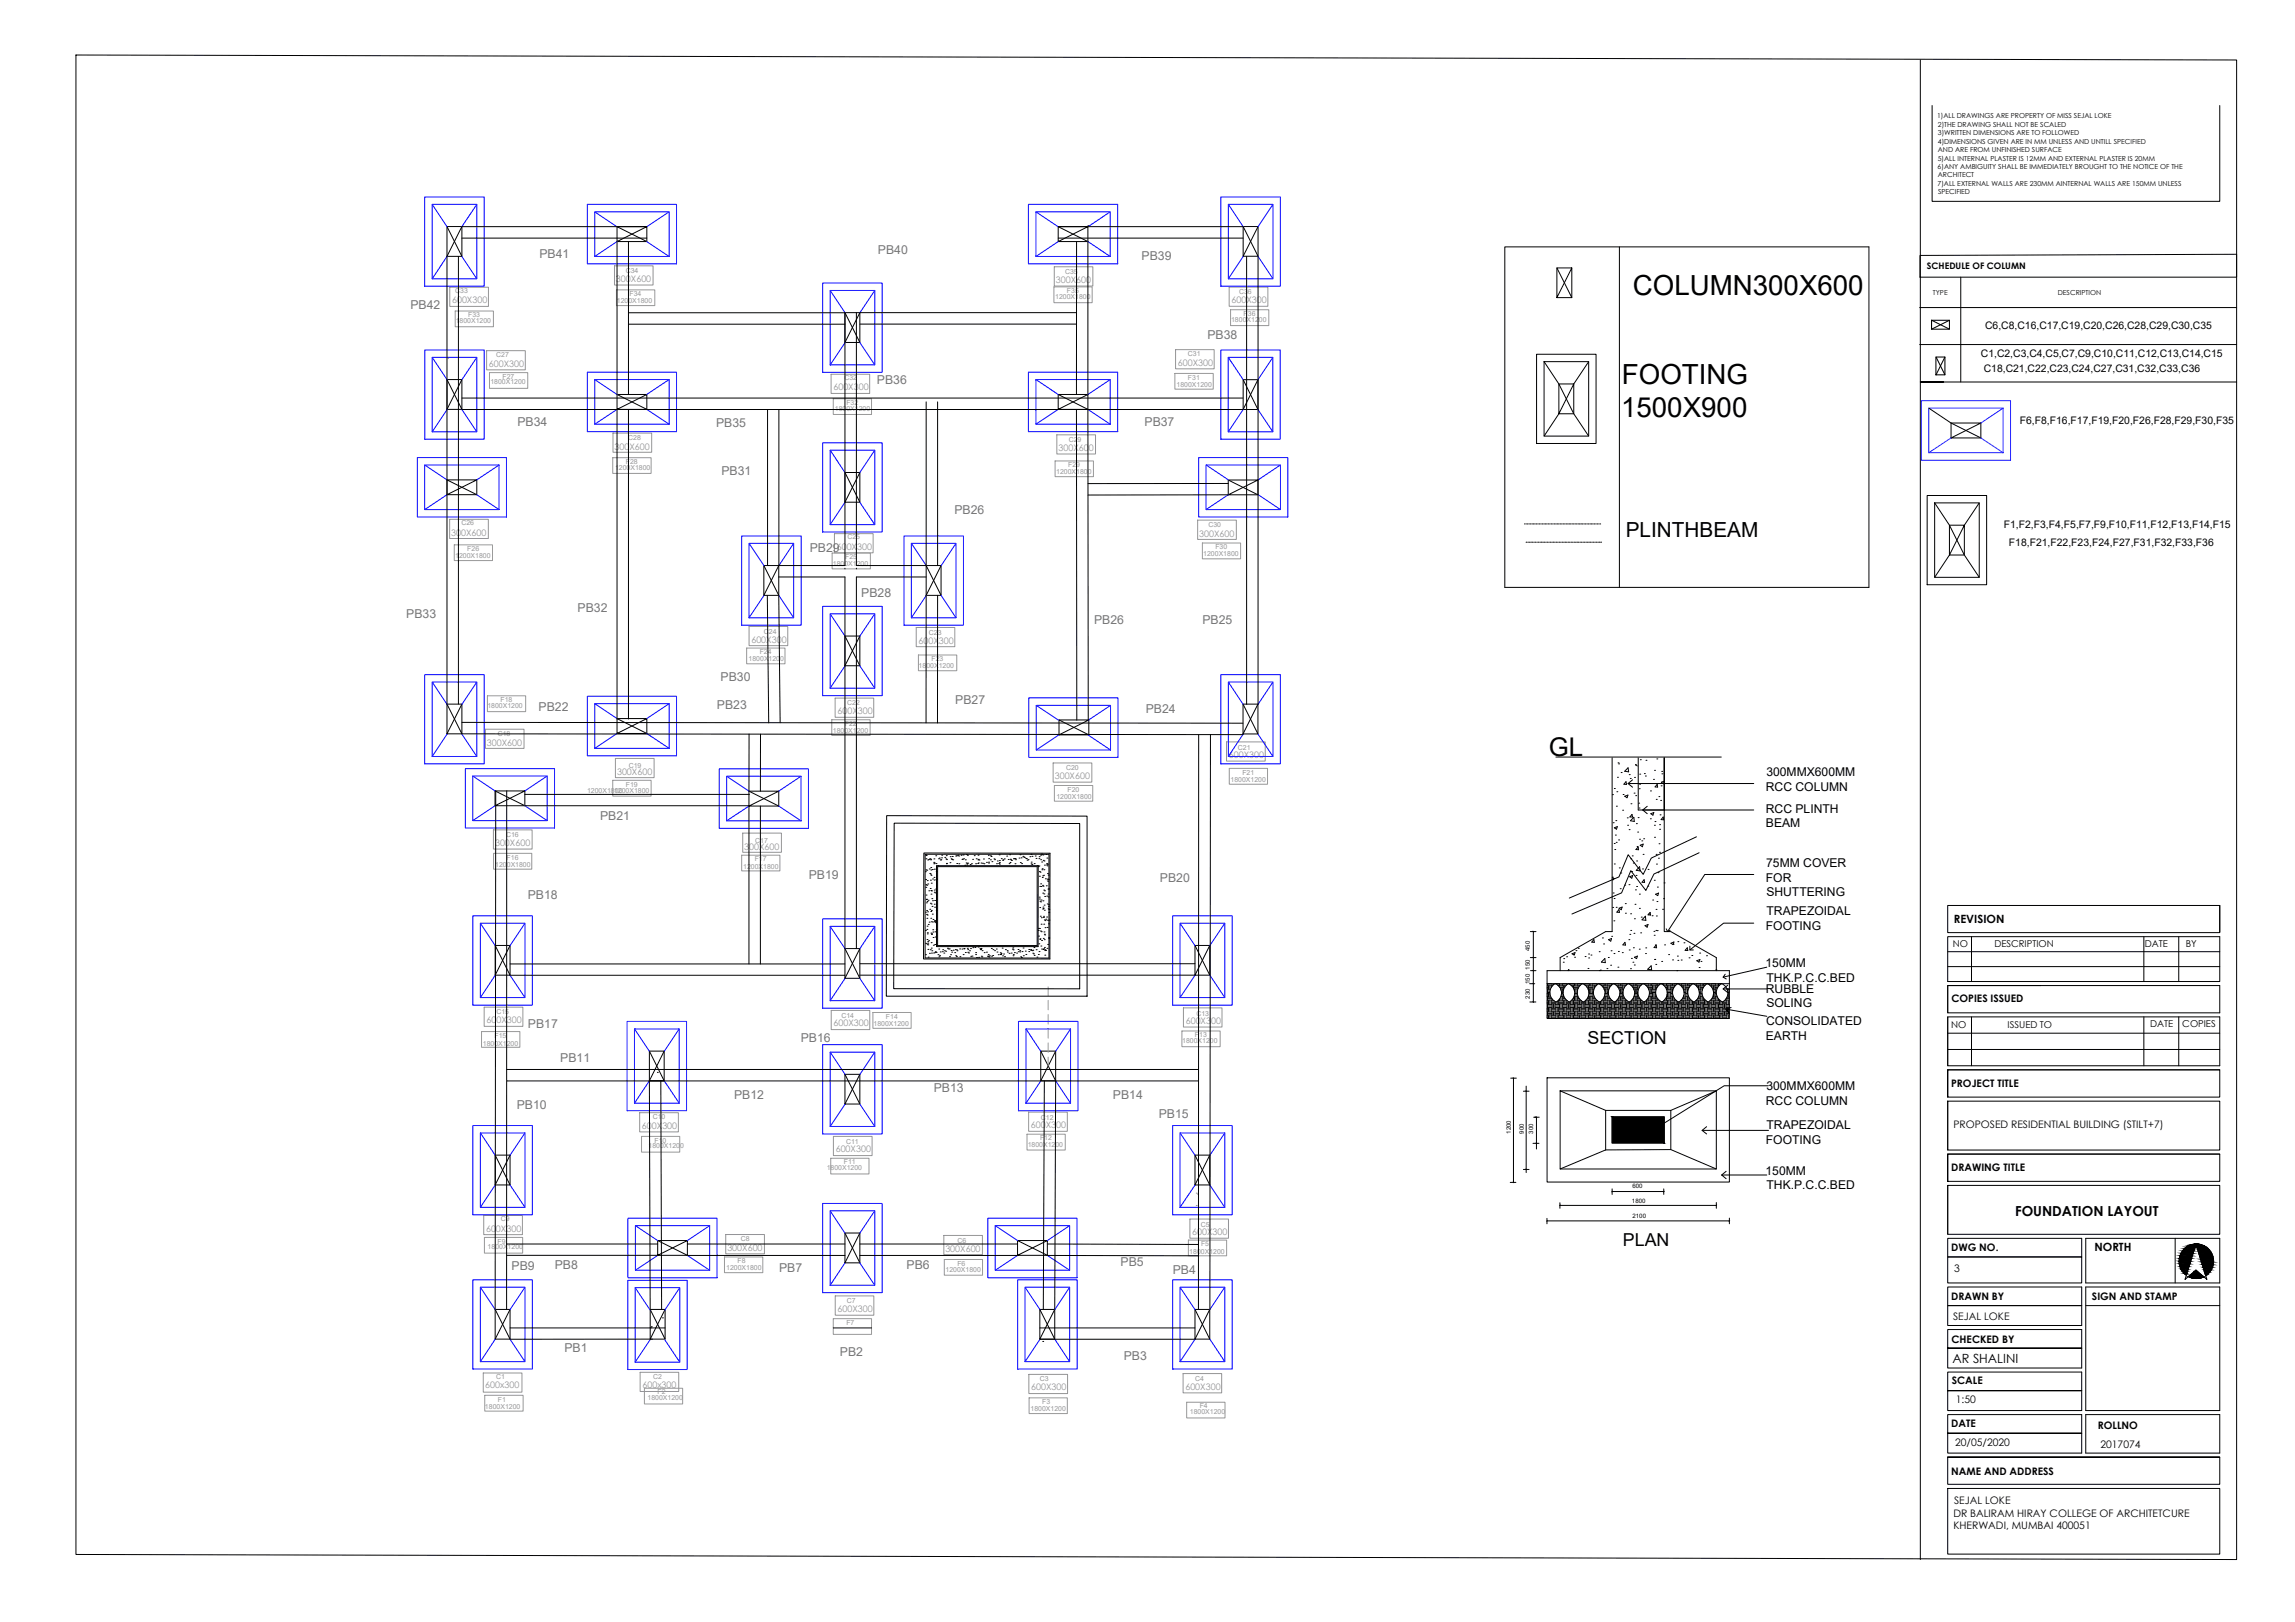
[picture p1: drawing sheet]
<svg xmlns="http://www.w3.org/2000/svg" width="841mm" height="594mm" viewBox="0 0 841 594" stroke-linecap="round" stroke-linejoin="round" font-family="sans-serif">
<defs><g id="words">
<g font-size="10.1">
<text x="598.4" y="108.1">COLUMN300X600</text>
<text x="594.4" y="140.6">FOOTING</text>
<text x="594.1" y="152.8">1500X900</text>
</g>
<text font-size="9.4" x="567.5" y="276.9">GL</text>
<text font-size="7.6" x="595.8" y="196.7">PLINTHBEAM</text>
<g font-size="6.5">
<text x="581.8" y="382.5">SECTION</text>
<text x="594.7" y="456.2">PLAN</text>
</g>
<text font-size="5.1" x="738.4" y="445.3">FOUNDATION LAYOUT</text>
<text font-size="4.6" x="715.5" y="499.3">AR SHALINI</text>
<g font-size="4.5" fill="#767676">
<text x="197.7" y="94.5">PB41</text>
<text x="321.7" y="93.2">PB40</text>
<text x="418.4" y="95.3">PB39</text>
<text x="150.4" y="113.2">PB42</text>
<text x="442.4" y="124.2">PB38</text>
<text x="321.3" y="140.5">PB36</text>
<text x="189.6" y="155.9">PB34</text>
<text x="419.4" y="155.9">PB37</text>
<text x="262.4" y="156.4">PB35</text>
<text x="264.4" y="174">PB31</text>
<text x="349.7" y="188.3">PB26</text>
<text x="296.7" y="202">PB29</text>
<text x="315.6" y="218.8">PB28</text>
<text x="148.9" y="226.2">PB33</text>
<text x="211.6" y="224.2">PB32</text>
<text x="400.9" y="228.7">PB26</text>
<text x="440.6" y="228.6">PB25</text>
<text x="264" y="249.3">PB30</text>
<text x="350.1" y="257.9">PB27</text>
<text x="197.4" y="260.3">PB22</text>
<text x="262.7" y="259.8">PB23</text>
<text x="419.9" y="261">PB24</text>
<text x="219.9" y="300.4">PB21</text>
<text x="296.4" y="322">PB19</text>
<text x="425.1" y="323">PB20</text>
<text x="193.4" y="329.4">PB18</text>
<text x="193.5" y="376.7">PB17</text>
<text x="293.5" y="381.7">PB16</text>
<text x="205.3" y="389">PB11</text>
<text x="342.2" y="399.9">PB13</text>
<text x="189.4" y="406.1">PB10</text>
<text x="269" y="402.6">PB12</text>
<text x="407.9" y="402.6">PB14</text>
<text x="424.7" y="409.6">PB15</text>
<text x="187.5" y="465.2">PB9</text>
<text x="203.3" y="464.7">PB8</text>
<text x="285.5" y="466">PB7</text>
<text x="332.2" y="464.8">PB6</text>
<text x="410.6" y="463.8">PB5</text>
<text x="429.7" y="466.8">PB4</text>
<text x="206.9" y="495.2">PB1</text>
<text x="307.8" y="496.7">PB2</text>
<text x="411.8" y="498.3">PB3</text>
</g>
<g font-size="4.4">
<text x="647.3" y="284.4">300MMX600MM</text>
<text x="647.1" y="289.7">RCC COLUMN</text>
<text x="647.1" y="297.6">RCC PLINTH</text>
<text x="647.2" y="302.9">BEAM</text>
<text x="647.2" y="317.5">75MM COVER</text>
<text x="647.1" y="322.9">FOR</text>
<text x="647.3" y="328.3">SHUTTERING</text>
<text x="647.4" y="335.1">TRAPEZOIDAL</text>
<text x="647.1" y="340.5">FOOTING</text>
<text x="647" y="354.1">150MM</text>
<text x="647.4" y="359.5">THK.P.C.C.BED</text>
<text x="647.1" y="363.6">RUBBLE</text>
<text x="647.3" y="368.9">SOLING</text>
<text x="647.2" y="375.5">CONSOLIDATED</text>
<text x="647.1" y="380.8">EARTH</text>
<text x="647.3" y="399.3">300MMX600MM</text>
<text x="647.1" y="404.7">RCC COLUMN</text>
<text x="647.4" y="413.7">TRAPEZOIDAL</text>
<text x="647.1" y="419.1">FOOTING</text>
<text x="647" y="430.3">150MM</text>
<text x="647.4" y="435.6">THK.P.C.C.BED</text>
</g>
<g font-size="4.2">
<text x="716" y="338.1">REVISION</text>
<text x="767.5" y="458.3">NORTH</text>
</g>
<g font-size="3.8">
<text x="727.5" y="120.6">C6,C8,C16,C17,C19,C20,C26,C28,C29,C30,C35</text>
<text x="725.9" y="130.6">C1,C2,C3,C4,C5,C7,C9,C10,C11,C12,C13,C14,C15</text>
<text x="727" y="136.4">C18,C21,C22,C23,C24,C27,C31,C32,C33,C36</text>
<text x="740.2" y="155.4">F6,F8,F16,F17,F19,F20,F26,F28,F29,F30,F35</text>
<text x="734.3" y="193.3">F1,F2,F3,F4,F5,F7,F9,F10,F11,F12,F13,F14,F15</text>
<text x="736.2" y="199.9">F18,F21,F22,F23,F24,F27,F31,F32,F33,F36</text>
<text x="715.2" y="366.9">COPIES ISSUED</text>
<text x="715" y="398">PROJECT TITLE</text>
<text x="715.8" y="413">PROPOSED RESIDENTIAL BUILDING (STILT+7)</text>
<text x="715" y="428.9">DRAWING TITLE</text>
<text x="715" y="458.2">DWG NO.</text>
<text x="716.1" y="465.8">3</text>
<text x="715" y="476.2">DRAWN BY</text>
<text x="766.6" y="476.2">SIGN AND STAMP</text>
<text x="715.7" y="483.4">SEJAL LOKE</text>
<text x="715.2" y="491.7">CHECKED BY</text>
<text x="715.3" y="507">SCALE</text>
<text x="716.8" y="514">1:50</text>
<text x="715" y="522.6">DATE</text>
<text x="768.7" y="523.3">ROLLNO</text>
<text x="716.5" y="529.6">20/05/2020</text>
<text x="769.7" y="530.2">2017074</text>
<text x="715" y="540.2">NAME AND ADDRESS</text>
<text x="716.1" y="551">SEJAL LOKE</text>
<text x="715.8" y="555.6">DR BALIRAM HIRAY COLLEGE OF ARCHITETCURE</text>
<text x="715.8" y="560.2">KHERWADI, MUMBAI 400051</text>
</g>
<g font-size="3.5">
<text x="715.6" y="347">NO</text>
<text x="730.9" y="347">DESCRIPTION</text>
<text x="786" y="346.9">DATE</text>
<text x="801" y="346.9">BY</text>
<text x="715.1" y="376.5">NO</text>
<text x="735.7" y="376.5">ISSUED TO</text>
<text x="788" y="376.3">DATE</text>
<text x="799.7" y="376.3">COPIES</text>
</g>
<text font-size="3.3" x="706.1" y="98.4">SCHEDULE OF COLUMN</text>
<g font-size="3.3" fill="#939598">
<text x="225.7" y="103.4">300X600</text>
<text x="386.9" y="103.8">300X600</text>
<text x="165.7" y="111.1">600X300</text>
<text x="451.3" y="111">600X300</text>
<text x="179.2" y="134.3">600X300</text>
<text x="431.6" y="133.9">600X300</text>
<text x="305.4" y="143">600X300</text>
<text x="225.2" y="164.7">300X600</text>
<text x="387.9" y="165.3">300X600</text>
<text x="165.4" y="196.3">300X600</text>
<text x="439.5" y="196.6">300X600</text>
<text x="306.6" y="201.3">600X300</text>
<text x="275.4" y="235.3">600X300</text>
<text x="336.6" y="235.7">600X300</text>
<text x="306.9" y="261.6">600X300</text>
<text x="178.4" y="273.1">300X600</text>
<text x="450.3" y="277.6">600X300</text>
<text x="226.1" y="283.8">300X600</text>
<text x="386.5" y="285.5">300X600</text>
<text x="181.4" y="310">300X600</text>
<text x="272.7" y="311.2">300X600</text>
<text x="178.3" y="374.8">600X300</text>
<text x="305.4" y="376">600X300</text>
<text x="434.5" y="375">600X300</text>
<text x="235.3" y="413.4">600X300</text>
<text x="377.8" y="413.2">600X300</text>
<text x="306.3" y="422.1">600X300</text>
<text x="178.1" y="451.1">600X300</text>
<text x="436.9" y="452.4">600X300</text>
<text x="266.5" y="458.2">300X600</text>
<text x="346.4" y="458.6">300X600</text>
<text x="306.9" y="480.6">600X300</text>
<text x="177.8" y="508.5">600x300</text>
<text x="235.4" y="508.5">600x300</text>
<text x="377.9" y="509.3">600X300</text>
<text x="434.4" y="509">600X300</text>
</g>
<g font-size="2.5">
<text x="709.9" y="43.3">1)ALL DRAWINGS ARE PROPERTY OF MISS SEJAL LOKE</text>
<text x="710.2" y="46.4">2)THE DRAWING SHALL NOT BE SCALED</text>
<text x="710.2" y="49.5">3)WRITTEN DIMENSIONS ARE TO FOLLOWED</text>
<text x="710.2" y="52.6">4)DIMENSIONS GIVEN ARE IN MM UNLESS AND UNTILL SPECIFIED</text>
<text x="710.1" y="58.8">5)ALL INTERNAL PLASTER IS 12MM AND EXTERNAL PLASTER IS 20MM</text>
<text x="710.2" y="55.7">AND ARE FROM UNFINISHED SURFACE</text>
<text x="710.1" y="61.9">6)ANY AMBIGUITY SHALL BE IMMEDIATELY BROUGHT TO THE NOTICE OF THE</text>
<text x="710.2" y="65">ARCHITECT</text>
<text x="710" y="68.1">7)ALL EXTERNAL WALLS ARE 230MM AINTERNAL WALLS ARE 150MM UNLESS</text>
<text x="710.2" y="71.2">SPECIFIED</text>
<text x="708.3" y="107.9">TYPE</text>
<text x="754.1" y="108.1">DESCRIPTION</text>
</g>
<g font-size="2.5" fill="#939598">
<text x="229.3" y="100.1">C34</text>
<text x="390.3" y="100.5">C35</text>
<text x="166.8" y="107.3">C33</text>
<text x="454.1" y="107.7">C36</text>
<text x="181.9" y="130.8">C27</text>
<text x="435.3" y="130.5">C31</text>
<text x="309.4" y="139.3">C32</text>
<text x="230.2" y="161.1">C28</text>
<text x="391.6" y="162">C29</text>
<text x="169.1" y="192.4">C26</text>
<text x="310.5" y="197.6">C25</text>
<text x="442.8" y="193">C30</text>
<text x="279.9" y="232.3">C24</text>
<text x="340.4" y="232.7">C23</text>
<text x="310.5" y="258.2">C22</text>
<text x="182.4" y="269.5">C18</text>
<text x="453.7" y="274.6">C21</text>
<text x="230.4" y="281.3">C19</text>
<text x="390.7" y="281.9">C20</text>
<text x="185.5" y="306.6">C16</text>
<text x="276.8" y="308.6">C17</text>
<text x="181.9" y="371.4">C15</text>
<text x="308.3" y="372.8">C14</text>
<text x="438.5" y="372.1">C13</text>
<text x="239.2" y="409.9">C10</text>
<text x="381.5" y="410.2">C12</text>
<text x="310.1" y="418.9">C11</text>
<text x="183.5" y="447.3">C9</text>
<text x="440.1" y="449.2">C5</text>
<text x="271.5" y="454.4">C8</text>
<text x="350.9" y="455.1">C6</text>
<text x="310.3" y="477.2">C7</text>
<text x="181.9" y="505">C1</text>
<text x="239.4" y="505.2">C2</text>
<text x="381" y="505.9">C3</text>
<text x="438" y="505.6">C4</text>
</g>
<g font-size="2.5" fill="#989898">
<text x="391" y="107.4">F35</text>
<text x="226.1" y="111">1200X1800</text>
<text x="230.7" y="108.4">F34</text>
<text x="386.7" y="109.7">1200X1800</text>
<text x="167" y="118.4">1800X1200</text>
<text x="171.6" y="116.2">F33</text>
<text x="451.2" y="118">1800X1200</text>
<text x="455.7" y="115.7">F36</text>
<text x="179.7" y="140.8">1800X1200</text>
<text x="184.2" y="138.7">F27</text>
<text x="431.1" y="141.6">1800X1200</text>
<text x="435.3" y="139.1">F31</text>
<text x="310.1" y="148.3">F32</text>
<text x="306" y="150.7">1800X1200</text>
<text x="225.4" y="172.2">1200X1800</text>
<text x="229.3" y="169.9">F28</text>
<text x="387.1" y="173.5">1200X1800</text>
<text x="391.4" y="171.1">F29</text>
<text x="171.3" y="201.8">F26</text>
<text x="441" y="203.7">1200X1800</text>
<text x="445.4" y="201.2">F30</text>
<text x="166.8" y="204.4">1200X1800</text>
<text x="305.2" y="207.5">1800X1200</text>
<text x="309.7" y="204.9">F25</text>
<text x="278.4" y="239.6">F24</text>
<text x="274.3" y="242">1800X1200</text>
<text x="336.6" y="244.6">1800X1200</text>
<text x="341.3" y="242.2">F23</text>
<text x="183.4" y="257.1">F18</text>
<text x="178.6" y="259.4">1800X1200</text>
<text x="305.2" y="268.3">1800X1200</text>
<text x="309.6" y="265.9">F22</text>
<text x="450.9" y="286.6">1800X1200</text>
<text x="455.3" y="283.7">F21</text>
<text x="215.2" y="290.4">1200X1800</text>
<text x="225" y="290.6">1200X1800</text>
<text x="229.3" y="288.1">F19</text>
<text x="387.1" y="292.6">1200X1800</text>
<text x="391.2" y="289.9">F20</text>
<text x="181.5" y="317.7">1200X1800</text>
<text x="185.6" y="314.8">F16</text>
<text x="276.6" y="315.5">F17</text>
<text x="272.3" y="318.2">1200X1800</text>
<text x="320.1" y="375.8">1800X1200</text>
<text x="324.7" y="373.1">F14</text>
<text x="177" y="383.1">1800X1200</text>
<text x="181.2" y="380.1">F15</text>
<text x="433.2" y="382">1800X1200</text>
<text x="437.9" y="379.9">F13</text>
<text x="239.8" y="418.5">F10</text>
<text x="381.1" y="417.7">F12</text>
<text x="237.7" y="420.5">1800X1200</text>
<text x="376.6" y="420.1">1800X1200</text>
<text x="303" y="428.5">1800X1200</text>
<text x="309.2" y="426.5">F11</text>
<text x="182.3" y="455.5">F9</text>
<text x="178.7" y="457.5">1800X1200</text>
<text x="435.8" y="459.1">1800X1200</text>
<text x="440.2" y="456.5">F5</text>
<text x="266.1" y="465.3">1200X1800</text>
<text x="270.3" y="462.6">F8</text>
<text x="346.5" y="466">1200X1800</text>
<text x="350.8" y="463.5">F6</text>
<text x="310.1" y="485.3">F7</text>
<text x="182.4" y="513.3">F1</text>
<text x="237.3" y="512.7">1800X1200</text>
<text x="240.9" y="510.8">F2</text>
<text x="381.9" y="514.3">F3</text>
<text x="439.6" y="515.9">F4</text>
<text x="177.7" y="516">1800X1200</text>
<text x="377.7" y="516.8">1800X1200</text>
<text x="436" y="517.9">1800X1200</text>
</g>
<g font-size="2.2">
<text x="560.7" y="348.3" transform="rotate(-90 560.7 348.3)">450</text>
<text x="560.7" y="355.1" transform="rotate(-90 560.7 355.1)">150</text>
<text x="560.7" y="365.8" transform="rotate(-90 560.7 365.8)">230</text>
<text x="560.7" y="360.4" transform="rotate(-90 560.7 360.4)">150</text>
<text x="553.6" y="415.3" transform="rotate(-90 553.6 415.3)">1200</text>
<text x="558.4" y="415.2" transform="rotate(-90 558.4 415.2)">900</text>
<text x="561.8" y="415.2" transform="rotate(-90 561.8 415.2)">300</text>
<text x="598.2" y="435.2">600</text>
<text x="598.1" y="440.6">1800</text>
<text x="598.3" y="446.2">2100</text>
</g>
</g></defs>
<!-- layer: SHEET -->
<g fill="none" stroke="#000" stroke-width=".37">
<path d="M27.8 20.2l791.8 1.8v549.2l-791.8-1.9zM703.7 22v549.2M708 38.7v35h105.4v-35M713.8 331.6h99.6v10h-99.6zM813.4 331.6v9.8M713.8 343.1h99.6v16.4h-99.6zM713.8 348.6h99.6M713.8 354h99.6M722.5 343.1v16.4M785.6 343.1v16.4M798.4 343.1v16.4M713.8 361h99.6v10h-99.6z"/>
<path d="M713.8 372.4h99.6v18h-99.6zM713.8 372.4v18M713.8 378.4h99.6M722.5 372.4v18M747.9 361h-34.1v10M785.6 372.4v18M798.4 372.4v18M713.8 384.4h99.6M813.4 391.8h-99.6v10h99.6v-10h-99.6v10M713.8 403.3h99.6v17.9h-99.6zM713.8 403.3v17.9M713.8 434.2h99.6v17.9h-99.6z"/>
<path d="M713.8 434.2v17.9M813.4 422.7h-99.6v10h99.6v-10h-99.6v10M713.8 453.6h49.1v16.3h-49.1v-9.5h49.1h-49.1zM764.3 453.6h49.1v16.3h-49.1zM797.1 453.6v16.3M804.7 455.7l4.1 12.9-4.1-3.4-4 3.4zM713.8 471.4h49.1v14.1h-49.1v-7.3h49.1h-49.1zM764.3 471.4h49.1v45.2h-49.1zM764.3 478.2h49.1M801.2 467.1a6.3 6.3 0 0 1-1-9.5 6.3 6.3 0 0 1 9.5 .2 6.3 6.3 0 0 1-1.4 9.4M802 467.5a6.3 6.3 0 0 0 5.6 .1M713.8 487h49.1v14.1h-49.1v-7.3h49.1h-49.1z"/>
<path d="M713.8 518.1h49.1v14.1h-49.1v-7.3h49.1h-49.1zM713.8 502.5h49.1v14.1h-49.1v-7.2h49.1h-49.1zM764.3 518.1h49.1v14.1h-49.1zM713.8 533.7v9.9h99.6v-9.9h-99.6h99.6M713.8 545.2h99.6v24h-99.6z"/>
</g>
<g fill="#000" stroke="#000" stroke-width=".37">
<path d="M804 455.7h1.5zM800.7 466.6h.6l-.1 .5zM803.8 468.2h2.1zM804.2 465.7l.5-.5 .5 .5zM808.1 466.6h1l-.6 .5z"/>
<path d="M798.9 460l4.2 .9 .3-.9zM798.9 460l4.2 .9h-4.5z"/>
<path d="M799.3 459l4.1 1 .3-1zM799.3 459l4.1 1h-4.5z"/>
<path d="M799.8 458.2l3.9 .8 .2-.8zM799.8 458.2l3.9 .8h-4.4z"/>
<path d="M800.5 457.4l3.4 .8 .3-.8zM800.5 457.4l3.4 .8h-4.1z"/>
<path d="M801.2 456.8l3 .6 .2-.6zM800.5 457.4l.7-.6 3 .6z"/>
<path d="M802.1 456.3l2.3 .5 .1-.5zM801.2 456.8l.9-.5 2.3 .5z"/>
<path d="M803 455.9l1.5 .4 .1-.4zM802.1 456.3l.9-.4 1.5 .4z"/>
<path d="M803.8 455.8h.9zM803 455.9h1.6z"/>
<path d="M804 455.7h.7zM803.8 455.8h.9z"/>
<path d="M804 455.7h1.6zM804 455.7h1.6z"/>
<path d="M804.7 455.7l1.3 .1zM804.7 455.7l1.3 .1z"/>
<path d="M804.7 455.8l2.3 .2zM804.7 455.8l2.3 .2h-2.2z"/>
<path d="M804.8 456l3.1 .4-.9-.4zM804.8 456l3.1 .4h-3z"/>
<path d="M804.9 456.4l3.8 .5-.8-.5zM804.9 456.4l3.8 .5h-3.6z"/>
<path d="M805.1 456.9l4.4 .7-.8-.7zM805.1 456.9l4.4 .7h-4.2z"/>
<path d="M805.3 457.6l4.8 .8-.6-.8zM805.3 457.6l4.8 .8h-4.5z"/>
<path d="M805.6 458.4l5 .9-.5-.9zM805.6 458.4l5 .9h-4.8z"/>
<path d="M805.8 459.3l5.2 .9-.4-.9zM805.8 459.3l5.2 .9h-4.9z"/>
<path d="M800.4 466.4l.9 .2 .1-.2zM800.4 466.4l.9 .2z"/>
<path d="M799.8 465.7l1.6 .7 .2-.7zM799.8 465.7l1.6 .7h-1z"/>
<path d="M799.2 464.8l2.4 .9 .3-.9zM799.2 464.8l2.4 .9h-1.8z"/>
<path d="M798.8 463.9l3.1 .9 .2-.9zM798.8 463.9l3.1 .9h-2.7z"/>
<path d="M798.6 462.9l3.5 1 .4-1zM798.6 462.9l3.5 1h-3.3z"/>
<path d="M798.5 461.9l4 1 .3-1zM798.5 461.9l4 1h-3.9z"/>
<path d="M798.6 460.9l4.2 1 .3-1zM798.6 460.9l4.2 1h-4.3z"/>
<path d="M803.8 468.2h1.9zM804.1 468.2h1.6z"/>
<path d="M804.2 465.7l3.3 1.9-2.3-1.9zM802 467.6l2.2-1.9 3.3 1.9z"/>
<path d="M803.1 468h3.6zM803.1 468l2.8 .2z"/>
<path d="M802.9 468h3.9zM802.9 468h3.8z"/>
<path d="M802 467.6l5.6 .1zM802 467.6l5.6 .1z"/>
<path d="M802.2 467.7l4.6 .3 .8-.3zM802.2 467.7l4.6 .3h-3.9z"/>
<path d="M808.1 466.6l.1 .5h.3zM808.2 467.1h.3z"/>
<path d="M807.9 465.9l1.2 .7 .7-.7zM807.9 465.9l1.2 .7h-1z"/>
<path d="M807.6 465.1l2.2 .8 .6-.8zM807.6 465.1l2.2 .8h-1.9z"/>
<path d="M807.4 464.2l3 .9 .4-.9zM807.4 464.2l3 .9h-2.8z"/>
<path d="M806.1 460.2l5 1-.1-1zM806.1 460.2l5 1h-4.7z"/>
<path d="M807.1 463.2l3.7 1 .2-1zM807.1 463.2l3.7 1h-3.4z"/>
<path d="M806.4 461.2l4.8 1-.1-1zM806.4 461.2l4.8 1h-4.5z"/>
<path d="M806.7 462.2l4.3 1 .2-1zM806.7 462.2l4.3 1h-3.9z"/>
</g>
<!-- layer: 0 -->
<g fill="none" stroke="#989898" stroke-width=".37">
<path d="M166.8 113.9h14v5.8h-14zM225.9 106.2h14.1v5.7h-14.1zM386.2 105.1h14v5.8h-14zM450.9 113.5h14.1v5.8h-14.1zM179.4 136.5h14v5.7h-14zM430.5 136.8h14.1v5.7h-14.1zM305.4 146.1h14v5.7h-14zM224.6 167.6h14v5.8h-14zM386.6 168.8h14.1v5.8h-14.1zM166.5 199.6h14v5.7h-14zM440.6 198.9h14v5.8h-14zM304.9 202.6h14.1v5.8h-14.1z"/>
<path d="M273.6 237.4h14.1v5.7h-14.1zM336.6 239.9h14v5.8h-14zM178.6 254.8h14v5.8h-14zM304.8 263.6h14.1v5.8h-14.1zM224.6 285.8h14v5.8h-14zM386.4 287.7h14v5.8h-14zM450.5 281.4h14v5.8h-14zM180.9 312.5h14v5.8h-14zM271.8 313.2h14v5.8h-14zM176.5 377.8h14v5.8h-14zM319.9 370.8h14v5.8h-14zM384.1 361.4v3.3"/>
<path d="M384.1 366.4v3.5M384.1 371.6v3.5M384.1 376.8v3.4M433.1 377.6h14v5.8h-14zM384.1 382v3.4M384.1 387.2v3.2M235.1 416.2h14v5.8h-14zM376.4 415.4h14v5.8h-14zM304.4 424.2h14v5.8h-14zM177.5 453.2h14v5.8h-14zM435.5 454.2h14v5.8h-14zM265.5 460.4h14v5.7h-14z"/>
<path d="M346 461.3h14.1v5.8h-14.1zM305.4 483h14v5.7h-14zM177.6 511h14.1v5.8h-14.1zM236.1 508.5h14.1v5.7h-14.1zM377.1 512h14v5.7h-14zM434.9 513.6h14v5.7h-14z"/>
</g>
<g fill="none" stroke="#000" stroke-width=".37">
<path d="M163.8 83h5.5v10.9h-5.5zM163.8 93.9l5.5-10.9h67.7l-10.9 5.5h10.9v-5.5h-10.9v61.5l10.9 5.4M163.8 83l5.5 10.9M163.8 93.9v164l5.5 10.9 286.2 .3M168 93.9v164M169.3 87.2h67.7M226.1 83l10.9 5.5M230.3 88.5v56M387.7 83h67.9l5.4 10.9M387.8 83l10.9 5.5v56l-10.9 5.4h10.9v-5.4h-10.9v5.4M387.8 87.2h67.8M394.5 88.5v56"/>
<path d="M398.7 83l-10.9 5.5h10.9v-5.5h-10.9v5.5M398.7 82.7h.1M455.6 83h5.4v10.9h-5.4zM456.8 93.9v164.1M461 83l-5.4 10.9M461 93.9v164.1M551.4 90.4h133.5v124.7h-133.5zM570.5 98.1l5.5 10.9M576 98.1l-5.5 10.9v-10.9h5.5v10.9h-5.5M593.4 90.4v124.7M230.3 114.6h79.4M230.3 118.7h79.4"/>
<path d="M309.6 114.5h5.5v10.9h-5.5zM309.6 114.5l5.5 10.9M309.6 114.5v92.6h-24.2l-5.5 11M313.8 114.5v92.6h25.6M315.1 118.7h79.4M394.5 114.5h-79.4l-5.5 10.9M718.5 101.5v38.4M163.8 139h5.5v10.9h-5.5zM163.8 139l5.5 10.9 286.2 .1M164.1 131.1h.1M169.3 139l-5.5 10.9M563.1 129.8h21.8v32.6h-21.8z"/>
<path d="M565.8 132.5h16.4v27.2h-16.4zM565.8 132.5l5.5 8.1 5.4 11 5.5 8.1M582.2 132.5l-5.5 8.1-5.4 11v-11h5.4v11h-5.4l-5.5 8.1M712.3 139.9h-8.6h115.9M169.3 145.8h286.2M230.3 150v113.4M237 144.5l-10.9 5.4h10.9v-5.4h-10.9v118.9M281.3 150v57.1M285.4 150v57.1M339.4 147.2v59.9M343.6 147.2v59.9M387.8 144.5l10.9 5.4 .1 113.9"/>
<path d="M394.5 149.9l.1 113.9M706.8 149.5l8.2 5.4 10.9 5.5M725.9 154.9l-10.9 5.5h10.9v-5.5h-10.9v5.5M163.8 175.8l10.9 5.4M174.7 175.8l-10.9 5.4h10.9v-5.4h-10.9v5.4M309.6 173.1h5.5v10.8h-5.5zM309.6 173.1l5.5 10.8M315.1 173.1l-5.5 10.8M450.1 175.8l10.9 5.4M450.1 177.1h-51.4M461 175.8l-10.9 5.4h10.9v-5.4h-10.9v5.4l-51.4 .1M558.6 191.9h.2"/>
<path d="M559.2 191.9h.2M559.2 198.6h.4M559.7 191.9h.2M559.9 198.6h.2M560.3 191.9h.2M560.5 198.6h.2M560.8 191.9h.2M561 198.6h.2M561.4 191.9h.2M561.5 198.6h.2M561.9 191.9h.2M562.1 198.6h.2"/>
<path d="M562.4 191.9h.2M562.6 198.6h.2M563 191.9h.2M563.2 198.6h.2M563.5 191.9h.2M563.7 198.6h.2M564.1 191.9h.2M564.3 198.6h.2M564.6 191.9h.2M564.8 198.6h.2M565.2 191.9h.2M565.3 198.6h.3"/>
<path d="M565.7 191.9h.2M565.9 198.6h.2M566.2 191.9h.3M566.4 198.6h.2M566.8 191.9h.2M567 198.6h.2M567.3 191.9h.2M567.5 198.6h.2M567.9 191.9h.2M568.1 198.6h.2M568.4 191.9h.2M568.6 198.6h.2"/>
<path d="M569 191.9h.2M569.1 198.6h.3M569.5 191.9h.2M569.7 198.6h.2M570.1 191.9h.2M570.2 198.6h.3M570.6 191.9h.2M570.8 198.6h.2M571.1 191.9h.2M571.3 198.6h.3M571.7 191.9h.2M571.9 198.6h.2"/>
<path d="M572.2 191.9h.2M572.4 198.6h.3M572.8 191.9h.2M573 198.6h.2M573.3 191.9h.2M573.5 198.6h.3M573.9 191.9h.2M574.1 198.6h.2M574.4 191.9h.2M574.6 198.6h.2M574.9 191.9h.3M575.2 198.6h.2"/>
<path d="M575.5 191.9h.2M575.7 198.6h.2M576 191.9h.3M576.3 198.6h.2M576.6 191.9h.2M576.8 198.6h.2M577.1 191.9h.3M577.4 198.6h.2M577.7 191.9h.2M577.9 198.6h.2M578.2 191.9h.3M578.4 198.6h.2"/>
<path d="M578.8 191.9h.2M579 198.6h.2M579.3 191.9h.3M579.5 198.6h.2M579.9 191.9h.2M580.1 198.6h.2M580.4 191.9h.2M580.6 198.6h.2M581 191.9h.2M581.2 198.6h.2M581.5 191.9h.2M581.7 198.6h.2"/>
<path d="M582.1 191.9h.2M582.2 198.6h.3M582.6 191.9h.2M582.8 198.6h.2M583.1 191.9h.3M583.3 198.6h.2M583.7 191.9h.2M583.9 198.6h.2M584.2 191.9h.2M584.4 198.6h.2M584.8 191.9h.2M585 198.6h.2"/>
<path d="M585.3 191.9h.2M585.5 198.6h.2M585.9 191.9h.2M586 198.6h.3M586.4 191.9h.2M586.6 198.6h.3M706.2 181.5h21.8v32.7h-21.8zM709 184.2h16.3v27.3h-16.3zM709 184.2l5.4 8.2 5.5 10.9 5.4 8.2M725.3 184.2l-5.4 8.2-5.5 10.9v-10.9h5.5v10.9h-5.5l-5.4 8.2M279.9 207.1h5.5v11h-5.5zM279.9 207.1l5.5 11 .5 46.6"/>
<path d="M281.2 218.1l.5 46.7M285.4 211.3h24.2v136.1l5.5 10.9M309.6 208.1v.3M313.8 208.1v.3M339.4 207.1h5.5v11h-5.5zM339.4 207.1l5.5 11M339.4 211.3h-25.6v136.1M339.4 218.1v46.7M343.6 218.1l-.1 46.7M344.9 207.1l-5.5 11M309.6 233h5.5v10.8h-5.5zM309.6 233l5.5 10.8"/>
<path d="M315.1 233l-5.5 10.8M163.8 257.9h5.5v10.9h-5.5zM169.3 257.9l-5.5 10.9M455.5 257.9h5.5v10.9h-5.5zM455.5 257.9l5.5 10.9M461 257.9l-5.5 10.9M169.3 264.6l286.2 .3M226.1 263.2l10.9 5.4M237 263.2l-10.9 5.4h10.9v-5.4h-10.9v5.4M274.5 268.9v20.9l10.9 5.4M278.7 268.9v20.9M388.1 263.7l10.9 5.5"/>
<path d="M399 263.7l-10.9 5.5h10.9v-5.5h-10.9v5.5M439.3 269.1l-.1 210.5M443.6 269.1l-.2 210.5M570.2 277.3h60.6M590.8 277.6v63.6h-2.4l-16.7 9.5v4.8M592.9 279.4h.1M593.1 279.8h.1M599.6 280l-.3 .1 .7 .4M600.3 277.6v19.1h42.4M601.1 278.3h.1M603.2 278.5h.1M607.2 278h.1"/>
<path d="M181.4 289.7l10.9 5.4h82.3M181.7 289.7l-.2 189.9 5.4 10.9h51.4M185.7 289.7l-.1 189.9M192.3 289.7l-10.9 5.4h10.9v-5.4h-10.9v5.4M192.3 291h82.3M278.7 295.2v57.9M285.4 289.8l-10.9 5.4h10.9v-5.4h-10.9v63.3M324.9 298.7l73.5 .2v66h-73.6zM590.9 291h.1M591.6 288.8h.1M592.3 295.3h.1M592.5 290h.1"/>
<path d="M592.7 284.7h.1M594.1 283h.1M594.6 296.8h.1M594.8 291h.1M595.4 291.6l1.2-.4-.4 1zM595.6 291.6v.1M595.9 286.3l.2 1-1-.1zM596.3 299.6h.1M596.6 287h46.1M596.6 281.2l.2 1.5-1.4-.2zM597 283.7h.1M597.4 285.1h.1"/>
<path d="M597.7 294.4h.1M598.1 298.3l.2 1-1-.1zM598.3 285.6l-1.7 1.4 1.7 1.3M598.7 299.3l.2 1.6-1.4-.3zM598.8 290.5h.1M599 284.7h.1M599.4 291.4h.1M600.3 299.5h.1M600.5 294.2h.1M600.6 296h.1M600.7 288.9h.1M600.9 287.2h.1"/>
<path d="M600.9 283.5h.1M602.6 283.3h.1M603 284.2h.1M603.6 295.3l-1.6 1.4 1.6 1.3M604.8 299.9h.1M604.8 289.7h.1M605 298l1.1-.4-.4 1zM605.9 285.5h.1M606.3 282.2h.1M606.9 292.8h.1M607.3 287.3l.2 1-1-.1zM607.9 291.8h.1"/>
<path d="M608.3 298.5h.1M608.6 293.2h.1M608.7 287.8h.1M608.9 282.5h.1M609 283.4h.1M609.5 299.3l.2 1-1-.1zM609.9 296.7v-19.1v63.6h2.4l16.7 9.5v4.8M609.9 286.1l-1.1 .4 .8 .6 .3-.9M327.7 301.5l68 .1v60.6l-68.2-.1zM338.6 312.4l46.2 .1-.1 38.7h-46.3zM339 312.9h45.4v38h-45.4zM339.1 319.3h.1"/>
<path d="M339.1 313.1h.1M339.3 318.6h.1M339.3 314.5h.1M339.4 313.4h.1M339.6 318.7h.1M340 315h.1M340.3 314.8h.1M340.5 318.3h.1M340.7 314.5h.1M340.7 319.9h.1M341 314.9h.1M341.1 314.7h.1"/>
<path d="M341.1 317.8h.1M341.1 318.6h.1M341.6 318.5h.1M342.2 315.8h.1M342.2 316.4h.1M342.2 314.6h.1M342.4 318.3h.1M342.4 316.1h.1M342.9 313.4h.1M343 316.3h.1M343.1 319.2h.1M343.2 317.1h37.3l-.1 29.6h-37.2z"/>
<path d="M343.2 317.3v29.4M343.6 317.1h.1M343.6 317.4h36.5v28.9h-36.5zM343.9 314.5h.1M344.2 314.3h.1M344.6 315h.1M344.8 314.9h.1M345 314.2h.1M345.1 313.2h.1M346.2 314h.1M346.6 314.6h.1M346.8 313.4h.1"/>
<path d="M346.8 316.4h.1M346.9 316.2h.1M346.9 314.8h.1M348.1 316h.1M348.2 313.8h.1M348.5 314.5h.1M348.8 314.8h.1M349 313.7h.1M349.1 314.9h.1M350.2 313.5h.1M350.5 313.4h.1M350.6 316.3h.1"/>
<path d="M351 313.3h.1M351.3 313.5h.1M351.4 316.4h.1M352.2 313.3h.1M352.6 314.7h.1M352.9 313.1h.1M353.1 314.5h.1M353.5 316.9h.1M353.8 314.9h.1M354 316.1h.1M354.2 313h.1M354.3 316.8h.1"/>
<path d="M354.3 316.3h.1M354.5 313.3h.1M354.6 316.1h.1M355.5 316.7h.1M356 316.4h.1M356.4 314.7h.1M357 313.4h.1M357.5 316.4h.1M357.7 314.5h.1M358.3 316.3h.1M358.4 314.9h.1M358.4 313.2h.1"/>
<path d="M358.5 316.1h.1M358.5 314.7h.1M358.7 315h.1M359.5 316.1h.1M360.1 316.2h.1M360.4 314.6h.1M360.6 316.4h.1M361.5 315.8h.1M362.2 313.3h.1M362.3 315.8h.1M362.3 316.1h.1M362.3 314.5h.1"/>
<path d="M362.9 314.9h.1M362.9 313.4h.1M363.2 313.7h.1M363.5 315.6h.1M364.3 314.6h.1M364.5 314.9h.1M365.2 316.4h.1M365.5 315.3h.1M365.9 316.2h.1M366.2 313.1h.1M366.2 315.2h.1M366.2 315.9h.1"/>
<path d="M366.2 316.5h.1M366.9 314.5h.1M367.4 315.1h.1M367.6 314.9h.1M368 314.6h.1M368.9 313.6h.1M369.5 314.8h.1M369.8 316.3h.1M370 313.1h.1M370.1 315.9h.1M370.2 314.7h.1M370.4 314.9h.1"/>
<path d="M370.6 315.2h.1M371.4 314.5h.1M371.5 314.5h.1M372 316.4h.1M372 314.5h.1M372.1 314.9h.1M373.4 314.3h.1M373.8 313.1h.1M373.9 315.9h.1M374.2 314.2h.1M374.4 316.3h.1M374.8 313.6h.1"/>
<path d="M375.1 313.9h.1M375.4 314h.1M375.9 314.4h.1M376.1 314.5h.1M376.4 315h.1M376.7 314.9h.1M377.4 313.8h.1M377.8 312.9h.1M377.8 316.4h.1M377.9 315.8h.1M378.1 316.7h.1M378.2 313.6h.1"/>
<path d="M379 316.3h.1M379.4 313.5h.1M379.7 314.4h.1M380.1 317.1h.1M380.5 317.4h.1M380.7 314.5h.1M380.7 317.2h.1M380.8 313.8h.1M380.9 319.2h.1M381.1 319.4h.1M381.4 314.9h.1M381.4 313.2h.1"/>
<path d="M381.6 312.9h.1M381.7 315.7h.1M381.8 318.6h.1M381.9 318.2h.1M382.2 313.1h.1M382.3 315.1h.1M382.5 318.6h.1M382.6 315.3h.1M382.7 316.9h.1M383.3 313h.1M383.5 316.8h.1M383.6 316.3h.1"/>
<path d="M383.6 314.3h.1M383.7 317.1h.1M383.9 320h.1M383.9 316.5h.1M591.2 301.3h.1M591.5 308.9h.1M591.6 303.2l1.1-.4-.3 .9zM591.6 316.4h.1M591.7 311.2h.1M592 305.9h.1M592.1 300.6h.1M592.3 308.5h.1"/>
<path d="M593.1 307.6h.1M593.4 317.9h.1M594 319.7h.1M596.4 302.3h.1M597 303.9h.1M597.6 314.5h.1M597.9 319.2h.1M598.1 313.5h.1M598.5 316.1h.1M599.7 301.7h.1M599.8 315.3h.1M599.9 310h.1"/>
<path d="M600.1 304.8h.1M600.3 310.3l.2 .9h-1zM600.8 307.4h.1M600.9 317.5l.1 1.5-1.4-.2zM601.1 309.6l1.1-.4-.3 .9zM601.7 308h.1M601.9 318.3h.1M602.1 312.9h.1M602.3 307.2h.1M603.9 318.4h.1M606.3 302.3h.1M606.3 306.7h.1"/>
<path d="M606.5 300.9h.1M606.9 312.9h.1M607 316.5h.1M607.6 319.6h.1M607.8 314.3h.1M608 309h.1M608.1 312.2h.1M608.2 303.7h.1M608.2 302h.1M621.7 306.5l-16.6 7.8-2.9 6-5.5-7.2-3.4 8.1-18.2 7.7M622.7 312.3l-16.6 7.8-3 6-5.5-7.2-3.4 8.1-18.2 7.8M339.1 334.1h.1"/>
<path d="M339.2 322.1h.1M339.3 325h.1M339.3 324h.1M339.4 327.8h.1M339.4 329.5h.1M339.5 330.7h.1M339.5 329.4h.1M339.5 334.9h.1M339.6 333.5h.1M339.6 324.2h.1M339.7 336.3h.1M339.7 330.2h.1"/>
<path d="M339.7 339.2h.1M339.8 322.5h.1M339.8 335.2h.1M339.9 334h.1M340 323.8h.1M340.1 329.7h.1M340.2 338.6h.1M340.4 326.3h.1M340.5 337.7h.1M340.7 333h.1M340.9 325.4h.1M340.9 330.8h.1"/>
<path d="M341 322.4h.1M341 320.2h.1M341.1 333.8h.1M341.1 336.3h.1M341.1 326.2h.1M341.2 320.6h.1M341.2 327.5h.1M341.2 331.1h.1M341.3 337.6h.1M341.3 323.5h.1M341.3 333.5h.1M341.3 326.3h.1"/>
<path d="M341.5 329.1h.1M341.6 332h.1M341.6 334.8h.1M341.7 329.9h.1M341.7 337.7h.1M341.7 321.9h.1M341.9 336.8h.1M342.3 321.4h.1M342.3 322.3h.1M342.4 326h.1M342.4 326.8h.1M342.4 331.2h.1"/>
<path d="M342.4 337.5h.1M342.5 329.8h.1M342.5 332.3h.1M342.5 337.1h.1M342.5 337.7h.1M342.6 327h.1M342.8 337.9h.1M342.9 325.6h.1M343 322.1h.1M343.1 333.5h.1M343.2 322h.1M380.8 328.6h.1"/>
<path d="M380.9 320.9h.1M380.9 329.3h.1M381 332.4h.1M381 324.7h.1M381.1 330.1h.1M381.2 335.6h.1M381.4 323.7h.1M381.4 330.3h.1M381.5 324.7h.1M381.5 338.5h.1M381.5 329.6h.1M381.6 336.1h.1"/>
<path d="M381.9 321.4h.1M382 324.3h.1M382.1 320.8h.1M382.1 333h.1M382.1 327.1h.1M382.2 332.2h.1M382.2 329.9h.1M382.2 324.6h.1M382.3 332.8h.1M382.4 336h.1M382.4 335.6h.1M382.4 320.6h.1"/>
<path d="M382.5 338.5h.1M382.5 326h.1M382.5 327.4h.1M382.6 331.5h.1M382.7 336.9h.1M382.7 333.4h.1M382.7 326.3h.1M382.8 328.3h.1M383 339.8h.1M383 337.2h.1M383.1 321.9h.1M383.3 336.7h.1"/>
<path d="M383.4 324.4h.1M383.6 335.9h.1M383.6 328.2h.1M383.7 322.3h.1M383.7 339.7h.1M383.8 331.1h.1M383.9 321.9h.1M383.9 337.1h.1M383.9 322.8h.1M384 325.6h.1M384.1 327.4h.1M384.1 320.5h.1"/>
<path d="M384.1 328.5h.1M384.1 332.9h.1M384.2 332h.1M384.2 331.3h.1M384.2 322.2h.1M384.2 338.4h.1M384.3 325.6h.1M384.3 334.2h.1M384.4 333.1h.1M384.4 337h.1M590.8 321.6l.3-.4 .2 1h-.5M591 332.4h.1"/>
<path d="M591.2 327.1h.1M591.4 321.8h.1M591.4 337.3h.1M591.5 329.1h.1M592.3 332.3h.1M593.3 333.2l.2 1-1-.1zM593.3 332.7l1.2-.5-.4 1zM593.7 325.5h.1M595.4 324.2h.1M595.6 331h.1M595.6 334.5h.1M597 324h.1"/>
<path d="M597.2 321.1l1.1-.4-.3 .9zM597.5 334.7h.1M598.9 336.5h.1M599.2 331.2h.1M599.3 325.9h.1M599.5 320.6h.1M599.8 324.7h.1M600.8 327.5h.1M600.8 332.7h.1M601.4 335.9h.1M602.5 322.2l.2 1-1-.1zM602.8 339l1.1-.4-.3 1z"/>
<path d="M603 335.6l.1 1.5-1.4-.2zM603.9 324.6h.1M604.1 334.8h.1M604.7 334.2l.2 1-1-.1zM605.4 335.4h.1M605.6 329.6h.1M606.2 322.4h.1M606.7 327.5l1.1-.4-.3 .9zM606.9 333.1h.1M607 335.5h.1M607.2 330.2h.1M607.4 324.9h.1"/>
<path d="M609.3 333h.1M609.6 329.1h.1M609.8 323.4h.1M642.7 338.1h-11.1l-12.3 9.8M642.7 320.3h-18l-13.6 20.9M181.5 346.3h5.4v10.9h-5.4zM181.5 346.3l5.4 10.9h122.7M186.9 346.3l-5.4 10.9M186.9 353.1h122.7M309.6 347.4h5.5v10.9h-5.5zM315.1 347.4l-5.5 10.9M315.1 357.2h122.8"/>
<path d="M315.1 353h122.8M339.1 340.8h.1M339.1 349.7h.1M339.2 345.5h.1M339.7 340.4h.1M339.7 344.1h.1M339.7 345.8h.1M339.8 341.6h.1M339.8 342.1h.1M340 344.9h.1M340 345.4h.1M340 346.1h.1"/>
<path d="M340 347.7h.1M340.1 350.6h.1M340.3 344.6h.1M340.6 349.2h.1M340.9 347.9h.1M341.1 341.8h.1M341.2 345.3h.1M341.3 347.3h.1M341.3 349.1h.1M341.3 342.3h.1M341.4 342h.1M341.5 348.2h.1"/>
<path d="M341.8 340.5h.1M341.9 341.4h.1M341.9 343.4h.1M342 346.2h.1M342.1 349h.1M342.5 345.9h.1M342.6 348.9h.1M342.6 341.3h.1M342.7 343.2h.1M342.7 348.6h.1M343 348.8h.1M343.1 340.4h.1"/>
<path d="M343.2 346.3h.1M343.7 349.7h.1M344 347.6h.1M344.1 350.4h.1M344.3 350h.1M344.6 348.7h.1M345.3 348.6h.1M345.5 347.9h.1M345.9 349.1h.1M346.1 348.2h.1M346.6 348.4h.1M347.2 347.3h.1"/>
<path d="M347.4 347.6h.1M347.9 347.6h.1M348 350.4h.1M348.3 349.7h.1M348.5 348.1h.1M348.8 348.7h.1M349.3 348h.1M349.9 348.9h.1M350.1 347.8h.1M350.2 350.1h.1M350.5 350.3h.1M350.5 347.9h.1"/>
<path d="M350.7 348.2h.1M351.7 347.6h.1M351.8 350.4h.1M352.5 347.6h.1M352.9 349.6h.1M353.2 347.4h.1M353.3 347.5h.1M353.8 348.9h.1M354.5 347.3h.1M354.6 348.8h.1M354.6 347.8h.1M354.9 349h.1"/>
<path d="M355.3 348.2h.1M355.7 347.4h.1M355.7 350.3h.1M356.2 350.2h.1M356.5 347.1h.1M357.3 347h.1M357.5 348.9h.1M357.5 349.6h.1M357.9 350.7h.1M358.5 346.8h.1M358.6 350.6h.1M359.1 347.5h.1"/>
<path d="M359.3 347.8h.1M359.4 347.7h.1M359.5 347.4h.1M359.6 350.2h.1M359.8 350.5h.1M359.9 348.2h.1M360.7 348.9h.1M361.5 348.7h.1M361.8 350.2h.1M362.1 350.3h.1M362.1 349.6h.1M362.4 350.5h.1"/>
<path d="M362.6 350.1h.1M363.3 347.4h.1M363.4 350.2h.1M363.8 350h.1M363.9 347.8h.1M364.5 348.2h.1M365.1 347.6h.1M365.4 348.7h.1M365.8 349.7h.1M366.5 349h.1M366.6 349.6h.1M366.7 349.6h.1"/>
<path d="M366.8 349.2h.1M367.3 347.3h.1M367.4 350.1h.1M367.8 349.4h.1M368.1 350.4h.1M368.4 347.8h.1M369.1 348.2h.1M369.2 348.7h.1M369.8 349.2h.1M370.6 349.1h.1M371 347.6h.1M371.2 347.2h.1"/>
<path d="M371.2 350.1h.1M371.3 347.9h.1M371.3 349.6h.1M371.7 348.9h.1M372.5 349.1h.1M373.1 347.8h.1M373.1 348.6h.1M373.7 348.2h.1M373.7 348.7h.1M374 350.4h.1M374.3 350.7h.1M374.5 348.5h.1"/>
<path d="M374.9 347.2h.1M375 350.1h.1M375.7 348.4h.1M375.9 349.6h.1M377 348.5h.1M377 347.8h.1M377.7 347.8h.1M377.7 348.1h.1M378.3 348.2h.1M378.5 348h.1M378.5 349.1h.1M378.7 349.4h.1"/>
<path d="M378.9 347h.1M379 349.9h.1M379.7 347.9h.1M380 350.6h.1M380.5 340.8h.1M380.5 340h.1M380.5 349.6h.1M380.6 342.9h.1M380.7 345.7h.1M380.8 348.5h.1M380.9 340.1h.1M381.1 344.1h.1"/>
<path d="M381.1 343.8h.1M381.3 341h.1M381.4 346.5h.1M381.6 341.2h.1M381.7 347.6h.1M381.7 344.5h.1M382.2 347.8h.1M382.3 343.7h.1M382.5 347.5h.1M382.6 341.3h.1M382.7 344.2h.1M382.7 342.2h.1"/>
<path d="M382.7 347h.1M382.8 342.4h.1M382.9 349.8h.1M382.9 347.9h.1M382.9 348.1h.1M383.2 348.1h.1M383.7 347.3h.1M383.9 345.9h.1M384.3 343.4h.1M384.3 343.8h.1M437.9 346.3h5.4v10.9h-5.4zM437.9 346.3l5.4 10.9"/>
<path d="M443.3 346.3l-5.4 10.9M560.8 341.2h2.1M560.8 350.7h2.1M560.9 355.5h2M561.7 355.4l.3 .2M561.7 350.6l.3 .3M561.7 341l.3 .3M561.9 341.2v25.8M572.9 352.4h.1M573 351.1h.1M574.1 350.4h.1M574.6 355.5l.3-.4v.4"/>
<path d="M576.1 349.3l1.1-.4-.3 .9zM577 350.6h.1M577.5 348.2h.1M578.4 347.3h.1M580.9 350.4h.1M581.9 354.7h.1M582.1 349.4h.1M582.2 350.9h.1M583 349.8h.1M584.1 344.1l.2 1h-1zM586 348.6h.1M586.1 355.5l.6-.2-.1 .2"/>
<path d="M587.2 343.5h.1M587.6 345.7h.1M588.1 351.1l.2 1.5-1.5-.2zM588.9 354.8h.1M589.4 350.7h.1M589.5 344.2l1.1-.5-.3 1zM590.2 353.5h.1M590.4 348.2h.1M590.6 342.9h.1M591.5 349.3h.1M592.9 354.2h.1M593.1 348.5h.1"/>
<path d="M594.5 348.9h.1M595.5 345.1l.2 1.1-1-.1zM596.9 344.2h.1M597 347.9h.1M597.3 342.2h.1M597.5 354.8h.1M597.6 340.8h.1M597.8 351h.1M598.4 352.4h.1M598.6 347.1h.1M598.8 341.8h.1M598.9 353.4h.1"/>
<path d="M598.9 350.6l1.1-.4-.2 .9zM600.7 347.6h.1M601.2 341.7h.1M603 349.3h.1M603.1 347.2h.1M603.8 355l1.3-1.3 .2 1.5zM606.1 341.1h.1M606.2 342.6h.1M606.4 351.4h.1M606.6 346.1h.1M606.8 353.2h.1M606.8 340.8h.1"/>
<path d="M606.9 346.2l.2 .9-1-.1zM607.3 340.9h.1M608.9 352.1h.1M610 346.1h.1M610.6 340.2l.5 1 .9-.5M611.5 349.6h.1M612.3 345.5l1.1-.5-.3 1zM612.9 351.6h.1M613.1 345.8h.1M614.5 355.5h.1M614.7 350.2h.1M614.9 344.9h.1"/>
<path d="M614.9 351.7h.1M616.1 351.6h.1M617.1 345.3h.1M618.3 347.1l.2 1h-1zM619 350.8h.1M619.3 346.5v1.4h1.2M620 350h.1M621.8 351.9l1.1-.4-.3 .9zM622.7 354.4h.1M622.9 349.1h.1M623.3 352.1h.1M625.4 350.1h.1"/>
<path d="M628.8 355.2h.1M632.2 356.8l-.7 1.1 1.1 .7M647.5 354.2l-16 3.7M560.5 360.3h1.9M560.6 367h2.2M561.7 366.9l.3 .2M561.7 360.1l.3 .3M566.9 360.3v12.7h66.8v-12.7M566.9 360.3v-4.8h66.8v4.8M566.9 362.2h.4M566.9 364.9h.4M566.9 367.6h.4"/>
<path d="M566.9 370.3h.4M566.9 360.3h66.8M566.9 361.7h.4M566.9 364.4h.4M566.9 367.1h.4M566.9 369.8h.4M566.9 372.6h.4M566.9 361.1h.4M566.9 363.9h.4M566.9 366.6h.4M566.9 369.3h.4M566.9 372.1h.4"/>
<path d="M567.1 360.3v.7M567.1 362.3v1.4M567.1 365.1v1.3M567.1 367.8v1.3M567.1 370.5v1.4M567.3 360.8h1.3M567.3 363.5h.7M567.3 366.3h1.3M567.3 369h1.3M567.3 371.7h1.3M567.3 363h.7M567.3 365.8h1.3"/>
<path d="M567.3 368.5h1.3M567.3 371.2h1.3M567.3 362.5h.8M567.3 365.3h1.1M567.3 368h1.3M567.3 370.7h1.3M567.5 361v1.3M567.5 363.7v1.4M567.5 366.4v1.4M567.5 369.1v1.4M567.5 371.9v1.1M568 361v1.3"/>
<path d="M568 363.7v1.4M568 366.4v1.4M568 369.1v1.4M568 371.9v1.1M568.5 361v.7M568.5 366.4v1.4M568.5 369.1v1.4M568.5 371.9v1.1M568.6 367.6h1.4M568.6 370.3h1.4M568.6 367.1h1.4M568.6 369.8h1.4"/>
<path d="M568.6 372.6h1.4M568.6 361.1h.2M568.6 366.6h1M568.6 369.3h1.4M568.6 372.1h1.4M568.8 360.3v.7M568.8 365.9v.5M568.8 367.8v1.3M568.8 370.5v1.4M569.3 360.3v.4M569.3 366.4h.1M569.3 367.8v1.3"/>
<path d="M569.3 370.5v1.4M569.8 360.3h.1M569.8 367.8v1.3M569.8 370.5v1.4M570 369h1.3M570 371.7h1.3M570 368.5h1.3M570 371.2h1.3M570 368h1.3M570 370.7h1.3M570.2 366.9v.9M570.2 369.1v1.4"/>
<path d="M570.2 371.9v1.1M570.2 367a3.7 3.7 0 0 1-2.2-3.3 3.7 3.7 0 0 1 1.9-3.4 3.7 3.7 0 0 1 2.3 3.2 3.7 3.7 0 0 1-1.9 3.5M570.7 366.7v1.1M570.7 369.1v1.4M570.7 371.9v1.1M570.8 360.8h.5M571.2 366.3h.1M571.2 361v.2M571.2 366.4v1.4M571.2 369.1v1.4M571.2 371.9v1.1M571.3 367.6h1.4"/>
<path d="M571.3 370.3h1.4M571.3 367.1h1.4M571.3 369.8h1.4M571.3 372.6h1.4M571.3 361.1h1.4M571.3 366.6h1.4M571.3 369.3h1.4M571.3 372.1h1.4M571.5 360.3v.7M571.5 365.8v.6M571.5 367.8v1.3M571.5 370.5v1.4"/>
<path d="M571.6 361.7h1.1M571.9 362.2h.8M572 364.9h.7M572 360.3v.7M572 362.3v.4M572 365.1v1.3M572 367.8v1.3M572 370.5v1.4M572.1 364.4h.6M572.2 363.9h.5M572.5 360.3v.7M572.5 362.3v1.4"/>
<path d="M572.5 365.1v1.3M572.5 367.8v1.3M572.5 370.5v1.4M572.7 360.8h1.4M572.7 363.5h.1M572.7 366.3h1.3M572.7 369h1.4M572.7 371.7h1.4M572.7 363h.2M572.7 365.8h.8M572.7 368.5h1.4M572.7 371.2h1.4"/>
<path d="M572.7 362.5h.3M572.7 365.3h.5M572.7 368h1.4M572.7 370.7h1.4M572.9 361v1.3M572.9 364.2v.9M572.9 366.4v1.4M572.9 369.1v1.4M572.9 371.9v1.1M573.4 361v.6M573.4 366.4v1.4M573.4 369.1v1.4"/>
<path d="M573.4 371.9v1.1M573.8 361l1-.7a3.7 3.7 0 0 1 2.3 3.2 3.7 3.7 0 0 1-2 3.5 3.7 3.7 0 0 1-1.3-6zM573.9 366.4v1.4M573.9 369.1v1.4M573.9 371.9v1.1M574.1 367.6h1.4M574.1 370.3h1.4M574.1 367.1h1.4M574.1 369.8h1.4M574.1 372.6h1.4M574.1 366.6h.3M574.1 369.3h1.4"/>
<path d="M574.1 372.1h1.4M574.3 360.3v.3M574.3 367.8v1.3M574.3 370.5v1.4M574.8 360.3h.1M574.8 367.8v1.3M574.8 370.5v1.4M575.3 360.3v.3M575.3 367.8v1.3M575.3 370.5v1.4M575.5 369h1.3M575.5 371.7h1.3"/>
<path d="M575.5 368.5h1.3M575.5 371.2h1.3M575.5 368h1.3M575.5 370.7h1.3M575.6 366.6v1.2M575.6 369.1v1.4M575.6 371.9v1.1M575.7 360.8h1.1M576 366.3h.8M576.1 361v.3M576.1 366.4v1.4M576.1 369.1v1.4"/>
<path d="M576.1 371.9v1.1M576.4 365.8h.4M576.6 361v1M576.6 366.4v1.4M576.6 369.1v1.4M576.6 371.9v1.1M576.7 365.3h.1M576.8 362.2h1.4M576.8 367.6h1.4M576.8 370.3h1.4M576.8 361.7h1.4M576.8 367.1h1.4"/>
<path d="M576.8 369.8h1.4M576.8 372.6h1.4M576.8 361.1h1.4M576.8 366.6h1.4M576.8 369.3h1.4M576.8 372.1h1.4M576.8 364.9h1.4M577 364.4h1.1M577 360.3v.7M577 362.3v.8M577 365.1v1.3M577 367.8v1.3"/>
<path d="M577 370.5v1.4M577 363.9h1M577.5 360.3v.7M577.5 362.3v1.4M577.5 365.1v1.3M577.5 367.8v1.3M577.5 370.5v1.4M578 360.3v.7M578 362.3v1.4M578 365.1v1.3M578 367.8v1.3M578 370.5v1.4"/>
<path d="M578.2 360.8h1M578.2 366.3h1M578.2 369h1.3M578.2 371.7h1.3M578.2 365.8h.5M578.2 368.5h1.3M578.2 371.2h1.3M578.2 365.3h.2M578.2 368h1.3M578.2 370.7h1.3M578.3 361v1M578.3 366.4v1.4"/>
<path d="M578.3 369.1v1.4M578.3 371.9v1.1M578.8 361v.2M578.8 366.4v1.4M578.8 369.1v1.4M578.8 371.9v1.1M579.3 366.4v1.4M579.3 369.1v1.4M579.3 371.9v1.1M579.5 367.6h1.4M579.5 370.3h1.4M579.5 367.1h1.4"/>
<path d="M579.5 369.8h1.4M579.5 372.6h1.4M579.5 366.6h.1M579.5 369.3h1.4M579.5 372.1h1.4M579.7 360.3v.1M579.7 367.8v1.3M579.7 370.5v1.4M579.9 360.3a3.7 3.7 0 0 0-1.9 3.4 3.7 3.7 0 0 0 2.3 3.3 3.7 3.7 0 0 0 2-3.5 3.7 3.7 0 0 0-2.3-3.2M580.2 360.3v.1M580.2 367.8v1.3M580.2 370.5v1.4"/>
<path d="M580.7 360.3v.4M580.7 367.8v1.3M580.7 370.5v1.4M580.9 366.6h.1M580.9 360.8h1.4M580.9 369h1.4M580.9 371.7h1.4M580.9 368.5h1.4M580.9 371.2h1.4M580.9 368h1.4M580.9 370.7h1.4M581.1 361h.1"/>
<path d="M581.1 366.4v1.4M581.1 369.1v1.4M581.1 371.9v1.1M581.2 366.3h1.1M581.6 361v.6M581.6 366.4v1.4M581.6 369.1v1.4M581.6 371.9v1.1M581.6 365.8h.7M581.9 365.3h.4M582 362.5h.3M582.1 361v1.3"/>
<path d="M582.1 364.7v.4M582.1 366.4v1.4M582.1 369.1v1.4M582.1 371.9v1.1M582.1 363h.2M582.2 363.5h.1M582.3 362.2h1.3M582.3 364.9h1.3M582.3 367.6h1.3M582.3 370.3h1.3M582.3 361.7h1.3M582.3 364.4h1.3"/>
<path d="M582.3 367.1h1.3M582.3 369.8h1.3M582.3 372.6h1.3M582.3 361.1h1.3M582.3 363.9h1.3M582.3 366.6h1.3M582.3 369.3h1.3M582.3 372.1h1.3M582.4 360.3v.7M582.4 362.3v1.4M582.4 365.1v1.3M582.4 367.8v1.3"/>
<path d="M582.4 370.5v1.4M582.9 360.3v.7M582.9 362.3v1.4M582.9 365.1v1.3M582.9 367.8v1.3M582.9 370.5v1.4M583.5 360.3v.7M583.5 362.3v1.4M583.5 365.1v1.3M583.5 367.8v1.3M583.5 370.5v1.4M583.6 360.8h1.4"/>
<path d="M583.6 363.5h.3M583.6 366.3h1.4M583.6 369h1.4M583.6 371.7h1.4M583.6 363h.3M583.6 365.8h1M583.6 368.5h1.4M583.6 371.2h1.4M583.6 362.5h.4M583.6 365.3h.7M583.6 368h1.4M583.6 370.7h1.4"/>
<path d="M583.8 361v1.3M583.8 363.7v1.4M583.8 366.4v1.4M583.8 369.1v1.4M583.8 371.9v1.1M584.3 361v.9M584.3 366.4v1.4M584.3 369.1v1.4M584.3 371.9v1.1M584.8 361v.1M584.8 366.4v1.4M584.8 369.1v1.4"/>
<path d="M584.8 371.9v1.1M584.9 361l1-.7a3.7 3.7 0 0 1 2.2 3.2 3.7 3.7 0 0 1-1.9 3.5 3.7 3.7 0 0 1-1.3-6zM585 367.6h1.3M585 370.3h1.3M585 367.1h1.3M585 369.8h1.3M585 372.6h1.3M585 366.6h.5M585 369.3h1.3M585 372.1h1.3M585.1 360.3v.5M585.1 366.4h.1"/>
<path d="M585.1 367.8v1.3M585.1 370.5v1.4M585.7 360.3v.1M585.7 367.8v1.3M585.7 370.5v1.4M586.2 360.3v.2M586.2 367.8v1.3M586.2 370.5v1.4M586.3 369h1.4M586.3 371.7h1.4M586.3 368.5h1.4M586.3 371.2h1.4"/>
<path d="M586.3 368h1.4M586.3 370.7h1.4M586.5 366.8v1M586.5 369.1v1.4M586.5 371.9v1.1M586.7 360.8h1M587 361v.1M587 366.4v1.4M587 369.1v1.4M587 371.9v1.1M587.1 366.3h.6M587.5 365.8h.2"/>
<path d="M587.5 361v.7M587.5 366.4v1.4M587.5 369.1v1.4M587.5 371.9v1.1M587.7 367.6h1.4M587.7 370.3h1.4M587.7 361.7h1.4M587.7 367.1h1.4M587.7 369.8h1.4M587.7 372.6h1.4M587.7 361.1h1.4M587.7 366.6h1.4"/>
<path d="M587.7 369.3h1.4M587.7 372.1h1.4M587.8 362.2h1.3M587.9 364.9h1.2M587.9 360.3v.7M587.9 362.3v.2M587.9 365.1v1.3M587.9 367.8v1.3M587.9 370.5v1.4M588 364.4h1.1M588.1 363.9h1M588.4 360.3v.7"/>
<path d="M588.4 362.3v1.4M588.4 365.1v1.3M588.4 367.8v1.3M588.4 370.5v1.4M588.9 360.3v.7M588.9 362.3v1.4M588.9 365.1v1.3M588.9 367.8v1.3M588.9 370.5v1.4M589.1 360.8h1.3M589.1 363.5h.3M589.1 366.3h1.3"/>
<path d="M589.1 369h1.3M589.1 371.7h1.3M589.1 363h.3M589.1 365.8h1M589.1 368.5h1.3M589.1 371.2h1.3M589.1 362.5h.4M589.1 365.3h.7M589.1 368h1.3M589.1 370.7h1.3M589.3 361v1.3M589.3 363.7v1.4"/>
<path d="M589.3 366.4v1.4M589.3 369.1v1.4M589.3 371.9v1.1M589.8 361v1M589.8 366.4v1.4M589.8 369.1v1.4M589.8 371.9v1.1M590.3 361v.1M590.3 366.4v1.4M590.3 369.1v1.4M590.3 371.9v1.1M590.4 361l.9-.7a3.7 3.7 0 0 1 2.3 3.2 3.7 3.7 0 0 1-1.9 3.5 3.7 3.7 0 0 1-1.3-6z"/>
<path d="M590.4 367.6h1.4M590.4 370.3h1.4M590.4 367.1h1.4M590.4 369.8h1.4M590.4 372.6h1.4M590.4 366.6h.6M590.4 369.3h1.4M590.4 372.1h1.4M590.6 360.3v.5M590.6 366.3v.1M590.6 367.8v1.3M590.6 370.5v1.4"/>
<path d="M591.1 360.3v.1M591.1 367.8v1.3M591.1 370.5v1.4M591.6 360.3v.1M591.6 367.8v1.3M591.6 370.5v1.4M591.8 369h1.3M591.8 371.7h1.3M591.8 368.5h1.3M591.8 371.2h1.3M591.8 368h1.3M591.8 370.7h1.3"/>
<path d="M592 366.8v1M592 369.1v1.4M592 371.9v1.1M592.2 360.8h.9M592.5 361v.1M592.5 366.4v1.4M592.5 369.1v1.4M592.5 371.9v1.1M592.6 366.3h.5M593 365.8h.1M593 361v.7M593 366.4v1.4"/>
<path d="M593 369.1v1.4M593 371.9v1.1M593.1 367.6h1.4M593.1 370.3h1.4M593.1 361.7h1.4M593.1 367.1h1.4M593.1 369.8h1.4M593.1 372.6h1.4M593.1 361.1h1.4M593.1 366.6h1.4M593.1 369.3h1.4M593.1 372.1h1.4"/>
<path d="M593.3 362.2h1.2M593.3 360.3v.7M593.3 365.1v1.3M593.3 367.8v1.3M593.3 370.5v1.4M593.4 364.9h1.1M593.5 364.4h1M593.6 363.9h.9M593.8 360.3v.7M593.8 362.3v1.4M593.8 365.1v1.3M593.8 367.8v1.3"/>
<path d="M593.8 370.5v1.4M594.3 360.3v.7M594.3 362.3v1.4M594.3 365.1v1.3M594.3 367.8v1.3M594.3 370.5v1.4M594.5 360.8h1.4M594.5 363.5h.3M594.5 366.3h1.4M594.5 369h1.4M594.5 371.7h1.4M594.5 363h.3"/>
<path d="M594.5 365.8h1M594.5 368.5h1.4M594.5 371.2h1.4M594.5 362.5h.4M594.5 365.3h.7M594.5 368h1.4M594.5 370.7h1.4M594.7 361v1.3M594.7 363.7v1.4M594.7 366.4v1.4M594.7 369.1v1.4M594.7 371.9v1.1"/>
<path d="M595.2 361v.8M595.2 366.4v1.4M595.2 369.1v1.4M595.2 371.9v1.1M595.7 361v.1M595.7 366.4v1.4M595.7 369.1v1.4M595.7 371.9v1.1M595.9 367.6h1.4M595.9 370.3h1.4M595.9 367.1h1.4M595.9 369.8h1.4"/>
<path d="M595.9 372.6h1.4M595.9 366.6h.5M595.9 369.3h1.4M595.9 372.1h1.4M596.1 360.3v.4M596.1 366.4h.1M596.1 367.8v1.3M596.1 370.5v1.4M596.6 360.3v.1M596.6 367.8v1.3M596.6 370.5v1.4M596.7 360.3a3.7 3.7 0 0 0-1.9 3.4 3.7 3.7 0 0 0 2.2 3.3 3.7 3.7 0 0 0 2-3.5 3.7 3.7 0 0 0-2.3-3.2"/>
<path d="M597.1 360.3v.2M597.1 367.8v1.3M597.1 370.5v1.4M597.3 369h1.3M597.3 371.7h1.3M597.3 368.5h1.3M597.3 371.2h1.3M597.3 368h1.3M597.3 370.7h1.3M597.4 366.7v1.1M597.4 369.1v1.4M597.4 371.9v1.1"/>
<path d="M597.6 360.8h1M597.9 361v.1M597.9 366.4v1.4M597.9 369.1v1.4M597.9 371.9v1.1M598 366.3h.6M598.4 365.8h.2M598.4 361v.8M598.4 366.4v1.4M598.4 369.1v1.4M598.4 371.9v1.1M598.6 367.6h1.4"/>
<path d="M598.6 370.3h1.4M598.6 361.7h1.4M598.6 367.1h1.4M598.6 369.8h1.4M598.6 372.6h1.4M598.6 361.1h1.4M598.6 366.6h1.4M598.6 369.3h1.4M598.6 372.1h1.4M598.6 362.2h1.4M598.8 364.9h1.2M598.8 360.3v.7"/>
<path d="M598.8 362.3v.2M598.8 365.1v1.3M598.8 367.8v1.3M598.8 370.5v1.4M598.9 364.4h1.1M598.9 363.9h1.1M599.3 360.3v.7M599.3 362.3v1.4M599.3 365.1v1.3M599.3 367.8v1.3M599.3 370.5v1.4M599.8 360.3v.7"/>
<path d="M599.8 362.3v1.4M599.8 365.1v1.3M599.8 367.8v1.3M599.8 370.5v1.4M600 360.8h1.3M600 363.5h.2M600 366.3h1.3M600 369h1.3M600 371.7h1.3M600 363h.3M600 365.8h.9M600 368.5h1.3"/>
<path d="M600 371.2h1.3M600 362.5h.3M600 365.3h.6M600 368h1.3M600 370.7h1.3M600.1 361v1.3M600.1 363.7v1.4M600.1 366.4v1.4M600.1 369.1v1.4M600.1 371.9v1.1M600.6 361v.8M600.6 366.4v1.4"/>
<path d="M600.6 369.1v1.4M600.6 371.9v1.1M601.1 361v.1M601.1 366.4v1.4M601.1 369.1v1.4M601.1 371.9v1.1M601.3 367.6h1.4M601.3 370.3h1.4M601.3 367.1h1.4M601.3 369.8h1.4M601.3 372.6h1.4M601.3 366.6h.5"/>
<path d="M601.3 369.3h1.4M601.3 372.1h1.4M601.5 360.3v.4M601.5 366.4h.1M601.5 367.8v1.3M601.5 370.5v1.4M602 360.3v.1M602 367.8v1.3M602 370.5v1.4M602.5 367a3.7 3.7 0 0 1-2.3-3.3 3.7 3.7 0 0 1 2-3.4 3.7 3.7 0 0 1 2.2 3.2 3.7 3.7 0 0 1-1.9 3.5M602.5 360.3v.2M602.5 367.8v1.3"/>
<path d="M602.5 370.5v1.4M602.7 369h1.4M602.7 371.7h1.4M602.7 368.5h1.4M602.7 371.2h1.4M602.7 368h1.4M602.7 370.7h1.4M602.8 366.7v1.1M602.8 369.1v1.4M602.8 371.9v1.1M603 360.8h1.1M603.4 361v.1"/>
<path d="M603.4 366.4v1.4M603.4 369.1v1.4M603.4 371.9v1.1M603.4 366.3h.7M603.8 365.8h.3M603.9 361v.8M603.9 366.4v1.4M603.9 369.1v1.4M603.9 371.9v1.1M604.1 362.2h1.3M604.1 367.6h1.3M604.1 370.3h1.3"/>
<path d="M604.1 361.7h1.3M604.1 367.1h1.3M604.1 369.8h1.3M604.1 372.6h1.3M604.1 361.1h1.3M604.1 366.6h1.3M604.1 369.3h1.3M604.1 372.1h1.3M604.2 364.9h1.2M604.2 360.3v.7M604.2 362.3v.2M604.2 365.1v1.3"/>
<path d="M604.2 367.8v1.3M604.2 370.5v1.4M604.4 364.4h1M604.4 363.9h1M604.7 360.3v.7M604.7 362.3v1.4M604.7 365.1v1.3M604.7 367.8v1.3M604.7 370.5v1.4M605.3 360.3v.7M605.3 362.3v1.4M605.3 365.1v1.3"/>
<path d="M605.3 367.8v1.3M605.3 370.5v1.4M605.4 360.8h1.4M605.4 363.5h1.3M605.4 366.3h1.4M605.4 369h1.4M605.4 371.7h1.4M605.4 363h1.3M605.4 365.8h1.4M605.4 368.5h1.4M605.4 371.2h1.4M605.4 362.5h1.4"/>
<path d="M605.4 365.3h1.4M605.4 368h1.4M605.4 370.7h1.4M605.6 361v1.3M605.6 363.7v1.4M605.6 366.4v1.4M605.6 369.1v1.4M605.6 371.9v1.1M606.1 361v1.3M606.1 363.7v1.4M606.1 366.4v1.4M606.1 369.1v1.4"/>
<path d="M606.1 371.9v1.1M606.6 361v1.3M606.6 363.7v1.4M606.6 366.4v1.4M606.6 369.1v1.4M606.6 371.9v1.1M606.8 362.2h.2M606.8 364.9h.1M606.8 367.6h1.3M606.8 370.3h1.3M606.8 361.7h.4M606.8 364.4h.1"/>
<path d="M606.8 367.1h1.3M606.8 369.8h1.3M606.8 372.6h1.3M606.8 361.1h.8M606.8 366.6h1.3M606.8 369.3h1.3M606.8 372.1h1.3M606.9 360.3v.7M606.9 365.1v1.3M606.9 367.8v1.3M606.9 370.5v1.4M607.5 360.3v.7"/>
<path d="M607.5 365.8v.6M607.5 367.8v1.3M607.5 370.5v1.4M607.7 361l1-.7a3.7 3.7 0 0 1 2.3 3.2 3.7 3.7 0 0 1-2 3.5 3.7 3.7 0 0 1-1.3-6zM608 360.3v.5M608 366.4h.1M608 367.8v1.3M608 370.5v1.4M608.1 369h1.4M608.1 371.7h1.4M608.1 368.5h1.4M608.1 371.2h1.4"/>
<path d="M608.1 368h1.4M608.1 370.7h1.4M608.3 366.6v1.2M608.3 369.1v1.4M608.3 371.9v1.1M608.8 366.9v.9M608.8 369.1v1.4M608.8 371.9v1.1M609.3 366.8v1M609.3 369.1v1.4M609.3 371.9v1.1M609.5 367.6h1.4"/>
<path d="M609.5 370.3h1.4M609.5 367.1h1.4M609.5 369.8h1.4M609.5 372.6h1.4M609.5 369.3h1.4M609.5 372.1h1.4M609.6 366.6h1.3M609.7 360.3v.6M609.7 367.8v1.3M609.7 370.5v1.4M609.9 361.1h1M610.2 360.3v.7"/>
<path d="M610.2 365.9v.5M610.2 367.8v1.3M610.2 370.5v1.4M610.3 361.7h.6M610.6 362.2h.3M610.7 364.9h.2M610.7 360.3v.7M610.7 362.3v.2M610.7 365.1v1.3M610.7 367.8v1.3M610.7 370.5v1.4M610.8 364.4h.1"/>
<path d="M610.9 360.8h1.3M610.9 366.3h1.3M610.9 369h1.3M610.9 371.7h1.3M610.9 363h1.3M610.9 365.8h1.3M610.9 368.5h1.3M610.9 371.2h1.3M610.9 362.5h1.3M610.9 365.3h1.3M610.9 368h1.3M610.9 370.7h1.3"/>
<path d="M610.9 363.5h1.3M611.1 361v1.3M611.1 363.7v1.4M611.1 366.4v1.4M611.1 369.1v1.4M611.1 371.9v1.1M611.6 361v1.3M611.6 363.7v1.4M611.6 366.4v1.4M611.6 369.1v1.4M611.6 371.9v1.1M612.1 361v1.3"/>
<path d="M612.1 363.7v1.4M612.1 366.4v1.4M612.1 369.1v1.4M612.1 371.9v1.1M612.2 362.2h1M612.2 364.9h1M612.2 367.6h1.4M612.2 370.3h1.4M612.2 361.7h1.2M612.2 364.4h.8M612.2 367.1h1.4M612.2 369.8h1.4"/>
<path d="M612.2 372.6h1.4M612.2 361.1h1.4M612.2 363.9h.7M612.2 366.6h1.4M612.2 369.3h1.4M612.2 372.1h1.4M612.4 360.3v.7M612.4 362.3v1.4M612.4 365.1v1.3M612.4 367.8v1.3M612.4 370.5v1.4M612.9 360.3v.7"/>
<path d="M612.9 362.3v1M612.9 365.1v1.3M612.9 367.8v1.3M612.9 370.5v1.4M613.4 360.3v.7M613.4 365.5v.9M613.4 367.8v1.3M613.4 370.5v1.4M613.6 360.8h.5M613.6 366.3h.5M613.6 369h1.3M613.6 371.7h1.3"/>
<path d="M613.6 365.8h.1M613.6 368.5h1.3M613.6 371.2h1.3M613.6 368h1.3M613.6 370.7h1.3M613.8 361v.2M613.8 366.4v1.4M613.8 369.1v1.4M613.8 371.9v1.1M613.9 361l1-.7a3.7 3.7 0 0 1 2.2 3.2 3.7 3.7 0 0 1-1.9 3.5 3.7 3.7 0 0 1-1.3-6zM614.3 366.4v1.4M614.3 369.1v1.4"/>
<path d="M614.3 371.9v1.1M614.8 366.8v1M614.8 369.1v1.4M614.8 371.9v1.1M614.9 367.6h1.4M614.9 370.3h1.4M614.9 367.1h1.4M614.9 369.8h1.4M614.9 372.6h1.4M614.9 369.3h1.4M614.9 372.1h1.4M615.1 360.3v.1"/>
<path d="M615.1 367.8v1.3M615.1 370.5v1.4M615.6 360.3v.5M615.6 367.8v1.3M615.6 370.5v1.4M615.8 366.6h.5M616.1 361.1h.2M616.1 360.3v.7M616.1 366.2v.2M616.1 367.8v1.3M616.1 370.5v1.4M616.3 360.8h1.4"/>
<path d="M616.3 366.3h1.4M616.3 369h1.4M616.3 371.7h1.4M616.3 368.5h1.4M616.3 371.2h1.4M616.3 368h1.4M616.3 370.7h1.4M616.5 361v.7M616.5 366.4v1.4M616.5 369.1v1.4M616.5 371.9v1.1M616.5 365.8h1.2"/>
<path d="M616.8 365.3h.9M616.9 362.5h.8M617 361v1.3M617 364.6v.5M617 366.4v1.4M617 369.1v1.4M617 371.9v1.1M617 363h.7M617.1 363.5h.6M617.5 361v1.3M617.5 363.7v1.4M617.5 366.4v1.4"/>
<path d="M617.5 369.1v1.4M617.5 371.9v1.1M617.7 362.2h1.1M617.7 364.9h1M617.7 367.6h1.4M617.7 370.3h1.4M617.7 361.7h1.3M617.7 364.4h.9M617.7 367.1h1.4M617.7 369.8h1.4M617.7 372.6h1.4M617.7 361.1h1.4"/>
<path d="M617.7 363.9h.8M617.7 366.6h1.4M617.7 369.3h1.4M617.7 372.1h1.4M617.8 360.3v.7M617.8 362.3v1.4M617.8 365.1v1.3M617.8 367.8v1.3M617.8 370.5v1.4M618.4 360.3v.7M618.4 362.3v1.4M618.4 365.1v1.3"/>
<path d="M618.4 367.8v1.3M618.4 370.5v1.4M618.9 360.3v.7M618.9 365.2v1.2M618.9 367.8v1.3M618.9 370.5v1.4M619.1 360.8h.6M619.1 366.3h.5M619.1 369h1.3M619.1 371.7h1.3M619.1 365.8h.1M619.1 368.5h1.3"/>
<path d="M619.1 371.2h1.3M619.1 368h1.3M619.1 370.7h1.3M619.2 361v.4M619.2 366.4v1.4M619.2 369.1v1.4M619.2 371.9v1.1M619.5 361l.9-.7a3.7 3.7 0 0 1 2.3 3.2 3.7 3.7 0 0 1-1.9 3.5 3.7 3.7 0 0 1-1.3-6zM619.7 366.4v1.4M619.7 369.1v1.4M619.7 371.9v1.1M620.2 366.7v1.1"/>
<path d="M620.2 369.1v1.4M620.2 371.9v1.1M620.4 367.6h1.4M620.4 370.3h1.4M620.4 367.1h1.4M620.4 369.8h1.4M620.4 372.6h1.4M620.4 369.3h1.4M620.4 372.1h1.4M620.6 360.3h.1M620.6 367.8v1.3M620.6 370.5v1.4"/>
<path d="M621.1 360.3v.3M621.1 367.8v1.3M621.1 370.5v1.4M621.3 366.6h.5M621.6 360.3v.7M621.6 366.4h.1M621.6 367.8v1.3M621.6 370.5v1.4M621.7 361.1h.1M621.8 360.8h1.3M621.8 366.3h1.3M621.8 369h1.3"/>
<path d="M621.8 371.7h1.3M621.8 368.5h1.3M621.8 371.2h1.3M621.8 368h1.3M621.8 370.7h1.3M621.9 361v.5M621.9 366.4v1.4M621.9 369.1v1.4M621.9 371.9v1.1M622.1 365.8h1M622.4 365.3h.7M622.4 361v1.3"/>
<path d="M622.4 365v.1M622.4 366.4v1.4M622.4 369.1v1.4M622.4 371.9v1.1M622.5 362.5h.6M622.6 363h.5M622.7 363.5h.4M622.9 361v1.3M622.9 363.7v1.4M622.9 366.4v1.4M622.9 369.1v1.4M622.9 371.9v1.1"/>
<path d="M623.1 362.2h.9M623.1 364.9h.9M623.1 367.6h1.4M623.1 370.3h1.4M623.1 361.7h1.1M623.1 364.4h.7M623.1 367.1h1.4M623.1 369.8h1.4M623.1 372.6h1.4M623.1 361.1h1.4M623.1 363.9h.6M623.1 366.6h1.4"/>
<path d="M623.1 369.3h1.4M623.1 372.1h1.4M623.3 360.3v.7M623.3 362.3v1.4M623.3 365.1v1.3M623.3 367.8v1.3M623.3 370.5v1.4M623.8 360.3v.7M623.8 362.3v.4M623.8 365.1v1.3M623.8 367.8v1.3M623.8 370.5v1.4"/>
<path d="M624.3 360.3v.7M624.3 365.6v.8M624.3 367.8v1.3M624.3 370.5v1.4M624.5 360.8h.4M624.5 366.3h.4M624.5 369h1.4M624.5 371.7h1.4M624.5 368.5h1.4M624.5 371.2h1.4M624.5 368h1.4M624.5 370.7h1.4"/>
<path d="M624.6 361v.1M624.6 366.4v1.4M624.6 369.1v1.4M624.6 371.9v1.1M624.7 361l1-.7a3.7 3.7 0 0 1 2.2 3.2 3.7 3.7 0 0 1-1.9 3.5 3.7 3.7 0 0 1-1.3-6zM625.2 366.5v1.3M625.2 369.1v1.4M625.2 371.9v1.1M625.7 366.8v1M625.7 369.1v1.4M625.7 371.9v1.1M625.9 367.6h1.3"/>
<path d="M625.9 370.3h1.3M625.9 367.1h1.3M625.9 369.8h1.3M625.9 372.6h1.3M625.9 369.3h1.3M625.9 372.1h1.3M626 360.3v.2M626 367.8v1.3M626 370.5v1.4M626.5 366.6h.7M626.5 360.3v.5M626.5 367.8v1.3"/>
<path d="M626.5 370.5v1.4M626.9 361.1h.3M627.1 360.3v.7M627.1 366.1v.3M627.1 367.8v1.3M627.1 370.5v1.4M627.2 360.8h1.4M627.2 366.3h1.4M627.2 369h1.4M627.2 371.7h1.4M627.2 368.5h1.4M627.2 371.2h1.4"/>
<path d="M627.2 368h1.4M627.2 370.7h1.4M627.3 365.8h1.3M627.4 361v.8M627.4 366.4v1.4M627.4 369.1v1.4M627.4 371.9v1.1M627.6 365.3h1M627.7 362.5h.9M627.9 363h.7M627.9 363.5h.7M627.9 361v1.3"/>
<path d="M627.9 364.2v.9M627.9 366.4v1.4M627.9 369.1v1.4M627.9 371.9v1.1M628.4 361v1.3M628.4 363.7v1.4M628.4 366.4v1.4M628.4 369.1v1.4M628.4 371.9v1.1M628.6 362.2h.6M628.6 364.9h.6M628.6 367.6h1.3"/>
<path d="M628.6 370.3h1.3M628.6 361.7h.9M628.6 364.4h.4M628.6 367.1h1.3M628.6 369.8h1.3M628.6 372.6h1.3M628.6 361.1h1.2M628.6 363.9h.4M628.6 366.6h1.3M628.6 369.3h1.3M628.6 372.1h1.3M628.7 360.3v.7"/>
<path d="M628.7 362.3v1.4M628.7 365.1v1.3M628.7 367.8v1.3M628.7 370.5v1.4M629.3 360.3v.7M629.3 365.1v1.3M629.3 367.8v1.3M629.3 370.5v1.4M629.8 360.3v.7M629.8 365.9v.5M629.8 367.8v1.3M629.8 370.5v1.4"/>
<path d="M629.9 360.8h.2M629.9 366.3h.2M629.9 369h1.4M629.9 371.7h1.4M629.9 368.5h1.4M629.9 371.2h1.4M629.9 368h1.4M629.9 370.7h1.4M630.1 366.4v1.4M630.1 369.1v1.4M630.1 371.9v1.1M630.6 366.6v1.2"/>
<path d="M630.6 369.1v1.4M630.6 371.9v1.1M630.9 360.3a3.7 3.7 0 0 0-1.9 3.4 3.7 3.7 0 0 0 2.2 3.3 3.7 3.7 0 0 0 2-3.5 3.7 3.7 0 0 0-2.3-3.2M631.1 366.9v.9M631.1 369.1v1.4M631.1 371.9v1.1M631.3 367.6h1.3M631.3 370.3h1.3M631.3 367.1h1.3M631.3 369.8h1.3M631.3 372.6h1.3M631.3 369.3h1.3"/>
<path d="M631.3 372.1h1.3M631.5 367.8v1.3M631.5 370.5v1.4M631.5 362.2h15.9M631.8 366.6h.8M632 367.8v1.3M632 370.5v1.4M632.5 365.8v.6M632.5 367.8v1.3M632.5 370.5v1.4M632.6 366.3h1.1M632.6 369h1.1"/>
<path d="M632.6 371.7h1.1M632.6 365.8h1.1M632.6 368.5h1.1M632.6 371.2h1.1M632.6 368h1.1M632.6 370.7h1.1M632.8 362.2h.1M632.8 365.3h.9M632.8 366.4v1.4M632.8 369.1v1.4M632.8 371.9v1.1M632.9 362.5h.8"/>
<path d="M633.1 363h.6M633.2 360.8l-1.7 1.4 1.7 1.4 .5-.1M633.4 362.2v.1M633.4 363.7v1.4M633.4 366.4v1.4M633.4 369.1v1.4M633.4 371.9v1.1M634.4 369l-1.9 .6 1.2 1.6-1.2-1.6 15 2.6M185.6 395.9h253.6M185.6 391.7h253.6M238 385h5.4v10.9h-5.4zM238 395.9l.3 83.7 5.4 10.9"/>
<path d="M238 385l5.4 10.9M240.9 392.8h.1M242.2 395.9l.3 83.7M243.4 385l-5.4 10.9M309.6 393.5h5.5v10.9h-5.5zM309.6 393.5l5.5 10.9M315.1 393.5l-5.5 10.9M381.4 385h5.5v10.9h-5.5zM381.4 385l5.5 10.9-.4 83.7-5.4 10.9M382.7 395.9l-.4 83.7M386.9 385l-5.5 10.9M553.6 394.9h2.1"/>
<path d="M554.5 394.8l.3 .2M554.6 394.9v38.2M558.3 399.7h2M559.2 399.5l.2 .3M559.3 397.8v31.7M566.9 394.8h66.8v38.1h-66.8zM571.7 399.5h57.3v28.7h-57.3zM571.7 399.5l16.7 7.2M629 399.5l-16.7 7.2M648 397.7h-16.2l-21.9 13.7M561.8 418.8h2.2M562 409.2h2.1"/>
<path d="M562.9 418.6l.2 .3M562.9 409.1l.2 .2M563 409.2v11.6M588.4 406.7h23.9v14.3M588.4 406.7v14.5M623.8 414h24.3M625.4 412.7l-1.6 1.3 1.6 1.3M181.5 423.1h5.4v10.9h-5.4zM181.5 423.1l5.4 10.9M186.9 423.1l-5.4 10.9M437.9 423.1h5.4v10.9h-5.4zM437.9 423.1l5.4 10.9"/>
<path d="M443.3 423.1l-5.4 10.9M553.4 433.1h2.1M554.5 432.9l.3 .3M558.3 428.3h2M559.2 428.2l.2 .2M588.4 421.2l23.9-.2 16.7 7.2M588.4 421.2l-16.7 7M590.8 435.4v2.1M590.8 436.4h18.9M590.9 436.3l-.3 .2M609.7 435.4v2.1M609.9 436.3l-.3 .2"/>
<path d="M632.6 429l-1.7 1.4M647.5 430.4h-16.6l1.7 1.3M185.6 455.6h55.4M241 454.4l10.9 5.4h57.7M251.9 454.4l-10.9 5.4h10.9v-5.4h-10.9v5.4h-55.4M251.9 455.6h57.7M309.6 451.6h5.5v10.9h-5.5zM309.6 451.6l5.5 10.9M315.1 451.6l-5.5 10.9M315.1 455.6h57.8M372.9 454.4l10.9 5.4 55.4 .2M383.8 454.4l-10.9 5.4h10.9v-5.4h-10.9v5.4h-57.8"/>
<path d="M383.8 455.6l55.4 .2M566.9 446.2v2M566.9 447.2h66.8M567.1 447.1l-.3 .2M571.6 440.5v2.1M571.7 441.5h57.3M571.8 441.4l-.2 .2M629 440.4v2.2M629.1 441.3l-.3 .3M633.7 446.2v2M633.9 447.1l-.3 .2M181.5 479.6h5.4v10.9h-5.4z"/>
<path d="M186.9 479.6l-5.4 10.9M238.3 479.6h5.4v10.9h-5.4zM243.7 479.6l-5.4 10.9M381.1 479.6h5.4v10.9h-5.4zM381.1 479.6l5.4 10.9M437.9 479.6h5.4v10.9h-5.4zM437.9 479.6l5.4 10.9M443.3 479.6l-5.4 10.9M186.9 486.4h56.8M238.3 486.3h.1M238.6 485.9h.1M238.7 490.5h.1"/>
<path d="M242.8 482.7h.1M305.4 486.4h14M381.1 486.4h56.8M381.1 490.5h56.8M382.1 491.3h.1"/>
</g>
<!-- layer: column -->
<path d="M707.8 117.3v3.3M455.6 139.1h5.4v10.9h-5.4zM455.6 139.1l5.4 10.9M461 139.1l-5.4 10.9M590.8 409.1h19.1v9.5h-19.1z" fill="none" stroke="#000" stroke-width=".37"/>
<!-- layer: 0 -->
<path d="M438.4 437h.1M438.8 437.3h.1M438.4 441.5h.1" fill="none" stroke="#939598" stroke-width=".37"/>
<!-- layer: Layer2 -->
<g fill="none" stroke="#939598" stroke-width=".37">
<path d="M225.2 97.4h14.1v7h-14.1zM386.3 97.7h14.2v7.1h-14.2zM164.8 105.2h14.2v7h-14.2zM450.4 105.2h14.2v7h-14.2zM178.3 128.4h14.2v7.1h-14.2zM304.6 137.1h14.1v7h-14.1zM430.8 128.1h14.1v7h-14.1zM224.6 158.6h14.2v7.1h-14.2zM387.3 159.3h14.2v7h-14.2zM164.8 190.2h14.2v7h-14.2zM305.8 195.5h14.2v7h-14.2zM438.9 190.5h14.2v7.1h-14.2z"/>
<path d="M274.5 229.4h14.2v7.1h-14.2zM335.8 229.8h14.1v7.1h-14.1zM306 255.7h14.2v7h-14.2zM177.9 267.1h14.1v7h-14.1zM225.5 277.8h14.2v7h-14.2zM385.9 279.4h14.2v7.1h-14.2zM449.5 271.7h14.1v7.1h-14.1zM180.8 304h14.2v7h-14.2zM272.2 305.1h14.2v7.1h-14.2zM177.4 368.9h14.2v7h-14.2zM304.6 370.1h14.1v7h-14.1zM433.7 369.1h14.1v7.1h-14.1z"/>
<path d="M234.4 407.5h14.2v7.1h-14.2zM305.4 416.2h14.2v7h-14.2zM377 407.3h14.1v7.1h-14.1zM177.3 445.2h14.1v7h-14.1zM266 452.2h14.1v7h-14.1zM345.9 452.5h14.1v7h-14.1zM436 446.5h14.2v7h-14.2zM306.1 474.6h14.1v7.1h-14.1zM177.1 502.9h14.2v7h-14.2zM234.6 502.6h14.1v7.1h-14.1zM377 503.4h14.2v7h-14.2zM433.5 503.1h14.2v7.1h-14.2z"/>
</g>
<!-- layer: foundation -->
<g fill="none" stroke="#00f" stroke-width=".37">
<path d="M155.6 72.1h21.8v32.7h-21.8zM158.4 74.8h16.3v27.3h-16.3zM158.4 74.8l5.4 8.2M174.7 74.8l-5.4 8.2M215.2 74.8h32.7v21.8h-32.7zM217.9 77.6h27.3v16.3h-27.3zM217.9 77.6l8.2 5.5M245.2 77.6l-8.2 5.5M376.9 74.8h32.7v21.8h-32.7zM379.6 77.6h27.2v16.3h-27.2zM379.6 77.6l8.2 5.5M406.8 77.6l-8.1 5.5"/>
<path d="M447.4 72.1h21.8v32.7h-21.8zM450.1 74.8h16.4v27.3h-16.4zM450.1 74.8l5.5 8.2M466.5 74.8l-5.5 8.2M163.8 93.9l-5.4 8.2M169.3 93.9l5.4 8.2M226.1 88.5l-8.2 5.4M237 88.5l8.2 5.4M387.8 88.5l-8.2 5.4M398.7 88.5l8.1 5.4M455.6 93.9l-5.5 8.2M461 93.9l5.5 8.2"/>
<path d="M301.5 103.7h21.8v32.7h-21.8zM304.2 106.4h16.4v27.2h-16.4zM304.2 106.4l5.5 8.2M320.6 106.4l-5.5 8.2M155.7 128.2h21.7v32.7h-21.7zM158.4 130.9h16.3v27.3h-16.3zM158.4 130.9l5.4 8.2M174.7 130.9l-5.4 8.2M215.2 136.3h32.7v21.8h-32.7zM217.9 139h27.3v16.4h-27.3zM217.9 139l8.2 5.5M245.2 139l-8.2 5.5"/>
<path d="M309.7 125.5l-5.5 8.1M315.1 125.5l5.5 8.1M376.9 136.3h32.7v21.8h-32.7zM379.6 139h27.2v16.4h-27.2zM379.6 139l8.2 5.5M406.8 139l-8.1 5.5M447.4 128.2h21.8v32.7h-21.8zM450.1 130.9h16.3v27.3h-16.3zM450.1 130.9l5.5 8.2M466.4 130.9l-5.4 8.2M163.8 150l-5.4 8.2M169.3 150l5.4 8.2"/>
<path d="M226.1 149.9l-8.2 5.5M237 149.9l8.2 5.5M387.8 149.9l-8.2 5.5M398.7 149.9l8.1 5.5M455.6 150l-5.5 8.2M461 150l5.4 8.2M152.9 167.6h32.7v21.8h-32.7zM155.6 170.3h27.3v16.3h-27.3zM155.6 170.3l8.2 5.5M182.9 170.3l-8.2 5.5M301.5 162.2h21.8v32.7h-21.8zM304.2 164.9h16.4v27.3h-16.4z"/>
<path d="M304.2 164.9l5.4 8.2M320.6 164.9l-5.5 8.2M439.3 167.6h32.6v21.8h-32.6zM442 170.3h27.2v16.3h-27.2zM442 170.3l8.1 5.5M469.2 170.3l-8.1 5.5M163.8 181.2l-8.2 5.4M174.7 181.2l8.2 5.4M271.8 196.3h21.8v32.7h-21.8zM274.5 199h16.3v27.3h-16.3zM274.5 199l5.5 8.2M290.8 199l-5.4 8.2"/>
<path d="M309.6 184l-5.4 8.2M315.1 184l5.5 8.2M331.3 196.3h21.8v32.7h-21.8zM334 199h16.3v27.3h-16.3zM334 199l5.4 8.2M350.3 199l-5.4 8.2M450.1 181.2l-8.1 5.4M461.1 181.2l8.1 5.4M280 218.1l-5.5 8.2M285.4 218.1l5.4 8.2M339.4 218.1l-5.4 8.2M344.9 218.1l5.4 8.2"/>
<path d="M301.5 222.1h21.8v32.7h-21.8zM304.2 224.8h16.4v27.3h-16.4zM304.2 224.8l5.5 8.2M320.6 224.8l-5.5 8.2M155.6 247.1h21.8v32.7h-21.8zM158.4 249.8h16.3v27.3h-16.3zM158.4 249.8l5.4 8.2M174.7 249.8l-5.4 8.2M215.2 255h32.7v21.8h-32.7zM217.9 257.7h27.3v16.4h-27.3zM217.9 257.7l8.2 5.5M245.2 257.7l-8.2 5.5"/>
<path d="M309.7 243.9l-5.5 8.2M315.1 243.9l5.5 8.2M377 255.6h32.7v21.8h-32.7zM379.7 258.4h27.3v16.3h-27.3zM379.7 258.4l8.2 5.4M407 258.4l-8.2 5.4M447.4 247.1h21.8v32.7h-21.8zM450.1 249.8h16.4v27.3h-16.4zM450.1 249.8l5.5 8.2M466.5 249.8l-5.5 8.2M163.8 268.9l-5.4 8.2M169.3 268.9l5.4 8.2"/>
<path d="M226.1 268.6l-8.2 5.5M237 268.6l8.2 5.5M387.9 269.2l-8.2 5.5M398.8 269.2l8.2 5.5M455.6 268.9l-5.5 8.2M461 268.9l5.5 8.2M170.5 281.5h32.7v21.8h-32.7zM173.2 284.2h27.3v16.4h-27.3zM173.2 284.2l8.2 5.5M181.4 295.1l-8.2 5.5M192.3 295.1l8.2 5.5M200.5 284.2l-8.2 5.5"/>
<path d="M263.6 281.6h32.7v21.8h-32.7zM266.3 284.3h27.3v16.4h-27.3zM266.3 284.3l8.2 5.5M274.5 295.2l-8.2 5.5M285.4 295.2l8.2 5.5M293.6 284.3l-8.2 5.5M173.3 335.4h21.8v32.7h-21.8zM176 338.2h16.4v27.2h-16.4zM176 338.2l5.5 8.1M192.4 338.2l-5.5 8.1M301.5 336.6h21.8v32.7h-21.8zM304.2 339.3h16.4v27.2h-16.4z"/>
<path d="M304.2 339.3l5.5 8.2M320.6 339.3l-5.5 8.2M429.7 335.4h21.8v32.7h-21.8zM432.4 338.2h16.4v27.2h-16.4zM432.4 338.2l5.5 8.1M448.8 338.2l-5.4 8.1M181.5 357.2l-5.5 8.2M186.9 357.2l5.5 8.2M309.7 358.4l-5.5 8.1M315.1 358.4l5.5 8.1M437.9 357.2l-5.5 8.2M443.4 357.2l5.4 8.2"/>
<path d="M232.5 376.9h16.4v27.2h-16.4zM232.5 376.9l5.5 8.1M248.9 376.9l-5.5 8.1M373.2 374.1h21.8v32.7h-21.8zM376 376.9h16.3v27.2h-16.3zM376 376.9l5.4 8.1M392.3 376.9l-5.4 8.1M238 395.9l-5.5 8.2M243.4 395.9l5.5 8.2M301.5 382.6h21.8v32.7h-21.8zM304.2 385.4h16.4v27.2h-16.4zM304.2 385.4l5.5 8.1"/>
<path d="M320.6 385.4l-5.5 8.1M381.4 395.9l-5.4 8.2M386.9 395.9l5.4 8.2M173.3 412.2h21.8v32.7h-21.8zM176 415h16.4v27.2h-16.4zM176 415l5.5 8.1M192.4 415l-5.5 8.1M309.7 404.4l-5.5 8.2M315.1 404.4l5.5 8.2M429.7 412.2h21.8v32.7h-21.8zM432.4 415h16.4v27.2h-16.4zM432.4 415l5.5 8.1"/>
<path d="M448.8 415l-5.4 8.1M181.5 434l-5.5 8.2M186.9 434l5.5 8.2M437.9 434l-5.5 8.2M443.4 434l5.4 8.2M230.1 446.2h32.7v21.8h-32.7zM232.8 448.9h27.3v16.3h-27.3zM232.8 448.9l8.2 5.5M241 459.8l-8.2 5.4M251.9 459.8l8.2 5.4M260.1 448.9l-8.2 5.5M301.5 440.8h21.8v32.7h-21.8z"/>
<path d="M304.2 443.5h16.4v27.2h-16.4zM304.2 443.5l5.4 8.2M320.6 443.5l-5.5 8.2M362 446.2h32.7v21.8h-32.7zM364.7 448.9h27.3v16.3h-27.3zM364.7 448.9l8.2 5.5M372.9 459.8l-8.2 5.4M383.8 459.8l8.2 5.4M392 448.9l-8.2 5.5M173.3 468.8h21.8v32.6h-21.8zM176 471.5h16.4v27.2h-16.4zM176 471.5l5.5 8.1"/>
<path d="M192.4 471.5l-5.5 8.1M230.1 468.9h21.7v32.7h-21.7zM232.8 471.6h16.3v27.3h-16.3zM232.8 471.6l5.4 8.2M249.1 471.6l-5.5 8.2M309.6 462.6l-5.4 8.1M315.1 462.6l5.5 8.1M372.9 468.8h21.8v32.6h-21.8zM375.6 471.5h16.4v27.2h-16.4zM375.6 471.5l5.5 8.1M392 471.5l-5.4 8.1M429.7 468.8h21.8v32.6h-21.8z"/>
<path d="M432.4 471.5h16.4v27.2h-16.4zM432.4 471.5l5.5 8.1M448.8 471.5l-5.4 8.1M181.5 490.5l-5.5 8.2M186.9 490.5l5.5 8.2M238.2 490.7l-5.4 8.2M243.6 490.7l5.5 8.2M381.1 490.5l-5.5 8.2M386.6 490.5l5.4 8.2M437.9 490.5l-5.5 8.2M443.4 490.5l5.4 8.2"/>
</g>
<path d="M704.1 146.8h32.7v21.8h-32.7zM706.8 149.5h27.3v16.3h-27.3zM734.1 149.5l-8.2 5.4M715 160.4l-8.2 5.4M725.9 160.4l8.2 5.4M229.8 374.1h21.8v32.7h-21.8z" fill="none" stroke="#003fff" stroke-width=".37"/>
<!-- layer: 0 -->
<path d="M185.6 395.9h.1" fill="none" stroke="#d00" stroke-width=".37"/>
<!-- layer: window 1 -->
<path d="M590.8 409.1l19.1 9.5v-9.5zM590.8 409.1l19.1 9.5h-19.1z" fill="#000" stroke="#000" stroke-width=".37"/>
<!-- layer: Layer2 -->
<path d="M703.6 93.6l116-.5v8.4h-116zM703.5 112.6h116.1M703.5 126.2h116.1" fill="none" stroke="#000" stroke-width=".37"/>
<!-- layer: column -->
<path d="M707.8 117.3h6.6v3.3h-6.6zM709.4 130.8h3.3v6.5h-3.3z" fill="none" stroke="#000" stroke-width=".38"/>
<!-- layer: GH -->
<path d="M707.9 117.3l6.5 3.3M714.4 117.3l-6.5 3.3M709.5 130.8l3.2 6.5M712.7 130.8l-3.2 6.5" fill="none" stroke="#000" stroke-width=".38"/>
<use href="#words"/>
</svg>
